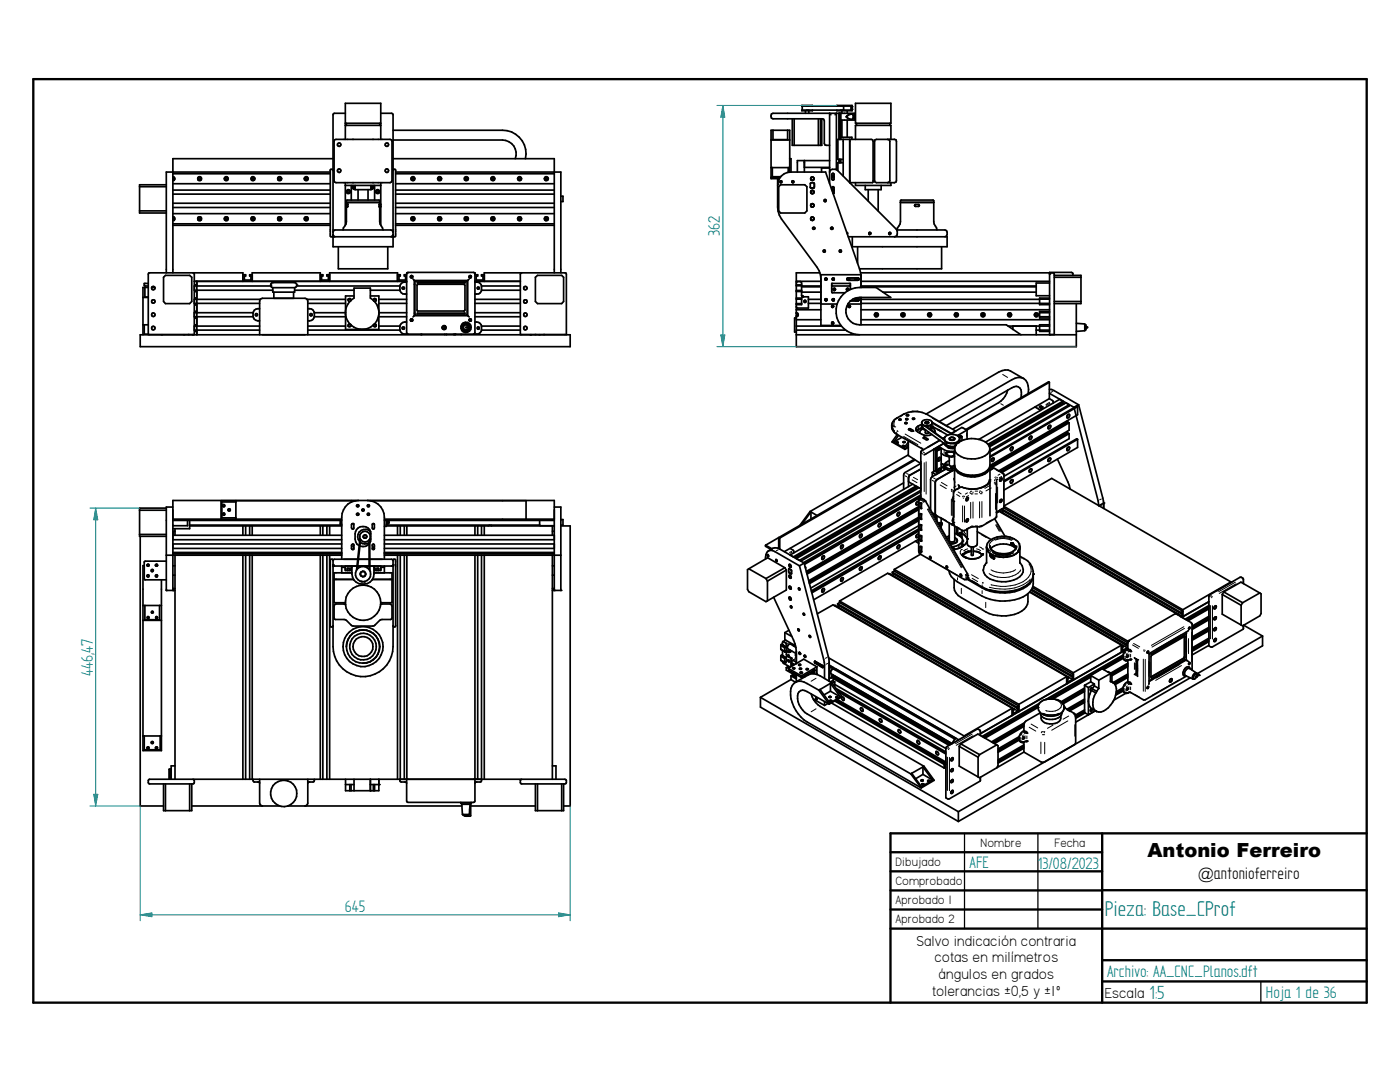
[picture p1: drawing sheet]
<svg xmlns="http://www.w3.org/2000/svg" width="279mm" height="216mm" viewBox="0 0 279 216" stroke-linecap="round" stroke-linejoin="round" font-family="sans-serif">
<defs><g id="words">
<text font-size="4.8" fill="#008080" x="220.5" y="182.8">Pieza: Base_CProf</text>
<text font-size="4.3" fill="#008080" x="229.4" y="199.3">1:5</text>
<text font-size="3.9" x="229" y="171">Antonio Ferreiro</text>
<g font-size="3.7" fill="#008080">
<text x="143.7" y="47.2" transform="rotate(-90 143.7 47.2)">362</text>
<text x="18.5" y="134.8" transform="rotate(-90 18.5 134.8)">446,47</text>
<text x="193.5" y="173.1">AFE</text>
<text x="207.1" y="173.4">1</text>
<text x="208.1" y="173.4">3/08/2023</text>
<text x="68.8" y="181.9">645</text>
<text x="220.9" y="194.9">Archivo: AA_CNC_Planos.dft</text>
<text x="252.6" y="199.1">Hoja 1 de 36</text>
</g>
<text font-size="3.7" x="239.1" y="175.4">@antonioferreiro</text>
<g font-size="3.3">
<text x="182.9" y="188.7">Salvo indicación contraria</text>
<text x="186.5" y="192">cotas en milímetros</text>
<text x="187.3" y="195.4">ángulos en grados</text>
<text x="186" y="198.7">tolerancias ±0,5 y ±1º</text>
<text x="220.5" y="199.2">Escala</text>
</g>
<g font-size="2.7">
<text x="178.7" y="172.8">Dibujado</text>
<text x="195.7" y="169">Nombre</text>
<text x="210.4" y="169">Fecha</text>
<text x="178.7" y="176.6">Comprobado</text>
<text x="178.7" y="180.4">Aprobado 1</text>
<text x="178.7" y="184.2">Aprobado 2</text>
</g>
</g></defs>
<path d="M6.6 15.8h266.2v184.3h-266.2zM177.7 170.1h42.3M177.7 173.9h42.3M177.7 177.7h42.3M220 166.3v33.8M220 177.6h52.8M272.8 166.3h-95.1v33.8M177.7 181.5h42.3M177.7 185.3h95.1M220 191.6h52.8M220 195.8h52.8" fill="none" stroke="#000" stroke-width=".47"/>
<path d="M192.5 166.3v19M207.1 166.3v19M251.6 195.8v4.3" fill="none" stroke="#000" stroke-width=".25"/>
<g fill="none" stroke="#000" stroke-width=".34">
<path d="M27.9 37.3h5.3M33.2 36.9h-5.3v5.6h5.3M34.5 38.7h31.4M34.5 37.9h31.4M34.5 36.7h31.4M34.5 34.7h31.4M34.5 35.4l.2 .2-.2 .3M34.5 35.3l.4 .3-.1 .4-.3 .1M39.6 35.6l.4-.1v.4l-.4-.1zM45 35.6l.3-.1v.4l-.3-.1zM50.3 35.6l.3-.1v.4h-.2zM55.6 35.6l.3-.1v.4l-.3-.1z"/>
<path d="M60.9 35.6l.4-.1v.4l-.4-.1zM65.9 34.3h-32.7v20.1M66.5 31.7h-32v22.7M66.8 27.9h11.3l.1 .3v7.9l-.1 .2-.2 .1h-10.8l-.3-.1zM68.9 22.6h-2.2l-.2 .3v24.2l-.5 .1-.1-.1v-13.2l.1-.1 .5 .1M68.9 27.8v-7.2h7.1v7.2M68.9 36.4v8.5M68.9 24.6h7.1M68.9 37h7.1M68.9 25h7.1M69.1 24.6v.4M69.3 38.1l.2-.1 .3 .2-.3 .2z"/>
<path d="M70.1 37v2.9M70.4 37v.5l.5 .3M70.7 37.5h.2M70.9 37.1l-.2 .1v.3M70.9 37v.8h3.1v-.8M71.5 37.8v2.1M73.4 37.8v2.1M74.3 37.5h-.3M74.3 37.3l-.3-.2 .3 .2-.3 .2M74.5 37l.1 .3-.1 .3-.5 .2M74.8 37v2.9M75.1 38.1l.2-.1 .3 .2-.3 .2z"/>
<path d="M75.8 24.6v.4M76 22.6h2.1l.3 .3v24.2l.4 .1 .2-.1v-13.2l-.2-.1-.4 .1M76 36.4v8.5M78.4 31.7h32.2v22.7M78.4 27.9h21.9a2.74 2.74 0 0 1 2.5 3.8M78.4 26h21.9a4.7 4.7 0 0 1 4.6 5.7M79 34.3h32.9v20.1M79 38.7h31.6M79 37.9h31.6M79 36.7h31.6M79 34.7h31.6M82.2 35.6l.3-.1v.4l-.3-.1z"/>
<path d="M87.7 35.4l.3 .2-.1 .3-.4-.1zM92.8 35.6l.4-.1v.4l-.4-.1zM98.2 35.6l.3-.1v.4l-.3-.1zM103.6 35.4l.2 .1v.4l-.3-.1zM108.8 35.6l.3-.1v.4l-.3-.1zM111.9 39.2h.5v1h-.5M153.9 27.9h3.7M153.9 35.4h1.8M153.9 33.4h3.7M154.1 33.4v1.9h1.7M154.3 26v1.9h2.9v-1.9M155.3 35.6l-.1 .2v.9"/>
<path d="M155.4 37.3l.4-.4h4.8l.4 .4v4.8l-.4 .4h-4.8l-.4-.4zM155.5 35.6l-.3 1.4v4.3l.3 1.6 .5 .8 7.1 9.6 .4 .8 .3 1.6M155.7 36.2l.3-.1v.3l-.2 .1zM157.3 33.4v1M157.6 31.7h.3v2.6M157.6 34.3v-8.3h-3.7v9.6h1.6M157.9 34.3h6.9l6.8 19.5 .2 1.3M157.9 34.3a2.6 2.6 0 0 0-2.4 1.3M158 36.2l.4-.1v.3h-.4zM158.1 23.7v5.3h5.9v-5.3M158.5 23.7v5.3M160.1 21.2v.8"/>
<path d="M160.5 32v2.3M160.5 33.4h5.1M160.7 22.1v.5M161.4 22.1v.5M161.8 36.5h.7v1h-.7zM161.8 38.2l.1 .4 .3 .1M161.8 35.6v.2M161.8 38.2l.4-.2 .2 .3M161.8 38.2l.1-.2h.3l.3 .3M161.8 35.8l.1 .2 .5-.1M162.1 21.2v-.2h-2.1v.2h10.1v-.2h-3.1v.2M162.1 22v.1h-2.1v-.1h10.1v.1h-3.1v-.1"/>
<path d="M162.2 35.3l.3 .3-.2 .3h-.4l-.1-.1M162.2 35.3l-.4 .3M162.2 35.3h-.3l-.1 .3M162.2 35.3l.2 .1M162.4 36.5l.1 .2M162.4 38.3l-.2 .4M162.5 38.3l-.1 .3-.2 .1M163.3 23.7v5.3M163.7 23.7v5.3M164.5 39.9l.3-.1v.4l-.3-.1zM165.6 34.3l.1-.3a1.16 1.16 0 0 1 1.4 0l11.8 11.8a1.11 1.11 0 0 1-.1 1.4h-.3M165.6 33.5h-1.6v.8"/>
<path d="M165.6 32h-6.5v2.3M165.8 22.9l-.2-.3v14M166 37.8v-.3l.3-.2 .2 .2v.9l-.2 .2M166 35.2l.2-.1 .3 .2-.3 .2zM166 37.8l.4-.1 .1 .2-.1 .2h-.3M166.1 34.7l.2-.1 .2 .2v.9l-.2 .2-.3-.2zM166.7 22.9l.2-.3v11.2M167.4 22.6v5.2M167.4 31.8v.7M167.6 22.6v5.2M167.6 31.8v.7M167.8 24h2.7v-1.4h-16.2a.58 .58 0 0 0-.4 .6 .58 .58 0 0 0 .4 .5l10.1 .1 .1 .3v4.5l.1 .3 1 .1"/>
<path d="M167.8 22.6v5.2M167.8 31.8v.7M167.8 27.4h2.2v.4M168 22.1v.5M168 24v3.4M168.3 27.8v7.3M168.3 32.5h-1.1v1.5M168.4 21.2v.8M169 23.2a1.09 1.09 0 0 1 1.2-.3v.8a1.05 1.05 0 0 1-1.3-.4M169.1 22.1v.5M169.1 24v3.4M169.6 27.8v8.6h4.5l.1-.1v-8.4l-7-.1v4h1.1"/>
<path d="M169.8 21.3h.2v.5h-.2zM169.9 21.2v.1M169.9 21.8v.2M170.7 20.6h7.1v4h-7.1zM170.7 36.4v.6h7.1v-.6M170.7 27.8v-2.8h7.1v2.8M170.9 24.6v.4M172.7 37v.8h3.2v-.8M173.3 37.8v2.3M174.6 27.9h4.2v8.4l-.3 .1h-3.6l-.3-.1zM175.3 37.8v4.3M177.2 27.8l.3 .1 .1 .3v7.9l-.1 .2-.3 .1"/>
<path d="M177.6 24.6v.4M27.9 42.1h5.3M28.5 59.4h1.1M28.9 57.4v1.9h.7M29.6 56.6h-.8v.4l.8 .1M29.6 57.4h-1.1v9.4M30.3 57.4h.6M32.6 55.3l.4-.4h4.8l.5 .4v4.9l-.5 .4h-4.8l-.4-.4zM34.5 45h31.4M34.5 40.6h31.4M34.5 41.4h31.4M34.5 43.3h.3l.1 .2-.1 .5h-.3"/>
<path d="M34.5 44.7h31.4M34.5 42.6h31.4M34.5 43.4l.2 .2-.2 .3M38.5 54.4l.3 .3v12.1h-9.2l.1-12.3 18.8-.1v1.7M38.8 59.7l.1-.2h.2v.2h12.8M38.8 56.1h42.4M38.8 57.1l.1-.3h.2v.3h14.9M38.8 57.9l.1 .3h.2v-.3h15.3M39.3 56.1v10.7M39.6 43.6l.2-.2 .2 .2-.2 .3zM45 43.6l.1-.2 .3 .2-.3 .3zM48.5 54.8h.5v.3h-.2v.8h1.3v-.8h-.3v-.3h.5"/>
<path d="M50.3 56.1v-1.7h13.6v1.7M50.4 43.4l.2 .1v.3l-.3-.1zM54.4 57.4v.9h4.4v-.9M54.4 57.4h4.4M54.4 57.4a.51 .51 0 0 1-.4-.5 .51 .51 0 0 1 .5-.5h4.2a.51 .51 0 0 1 .5 .5 .51 .51 0 0 1-.4 .5M54.7 58.3v1.2M55.6 43.6l.2-.2 .2 .2-.2 .3zM58.6 58.3v1.2M58.8 57.9h11.9M59.2 57.1h20.6M60.9 43.6l.2-.2 .2 .2-.2 .3zM61.3 59.7h7.7"/>
<path d="M63.9 54.8h.5v.3h-.2v.8h1.3v-.8h-.3v-.3h.6M65.8 56.1v-1.7h13.5v1.7M66.5 47.2h11.9v2h-11.9zM66.5 47l.2 .2M66.5 46.8l.1 .3 .2 .1M66.5 46.3l.1-.3 .2-.1h11.2l.3 .1 .1 .3M67.5 49.2v4.4h9.9v-4.4M69.1 40.4h6.7M69.2 40.9v.2l-.1-1.1 .2-.1h6.3l.2 .1-.1 1.1M69.2 41.2l-.1 3-.6 1.7M69.5 59.7l.1 .4 .2 .1M69.5 59.7l.3-.1 .2 .1"/>
<path d="M69.5 59.7h.5M70 59.7l.1 .2M70.1 59.9l-.3 .3M70.1 59.9l.6-.4v-2h3.2v2l.6 .4M70.7 59.1h-1.7v6.6h6.6v-6.6h-1.7M73.9 57.9h5.9M74.5 59.9l.3 .3M74.5 59.7v.2M74.5 59.7l.2-.1 .4 .1M74.5 59.7h.6M75.1 59.7v.2l-.3 .3M75.6 59.7h5.6"/>
<path d="M75.7 41.2l.1 3 .7 1.7M75.7 40.9v.2M78.4 47l-.3 .2M78.4 46.8l-.1 .3-.3 .1M79 45h31.6M79 40.6h31.6M79 41.4h31.6M79 44.7h31.6M79 42.6h31.6M79.3 54.8h.6v.3h-.3v.8h1.3v-.8h-.2v-.3h.5M80.3 57.4l.1-.1 .3 .2-.3 .2zM81.2 56.3a1.2 1.2 0 0 0-1.4 1.2 1.2 1.2 0 0 0 1.4 1.2"/>
<path d="M82.1 55l-.2 .1 .2 .4 .2-.1v-.4M82.1 55h.2M82.1 55l-.1 .1 .1 .3h.2v-.4M82.2 43.6l.2-.2 .2 .2-.2 .3zM82.4 55.7l.3 .3M82.7 56h10.6M82.7 56v7M82.7 56.7h.1M82.8 56.2l.1-.1h10.2l.1 .1v6.5l-.1 .2h-10.2l-.1-.2zM83.3 56.8l9.3-.1 .2 .2-.1 5.1h-9.4zM87.7 43.4l.2 .1v.3l-.4-.1zM92.7 56.4h-9.4l9.4 .1"/>
<path d="M92.8 43.6l.2-.2 .3 .2-.3 .3zM93.3 56v7M93.6 55.7l-.3 .3M94.1 55.2l-.1 .2-.4-.1M94.1 55.2l-.3-.2-.2 .3M94.7 54.4h-13.5v12l.2 .3M94.7 54.4l.1 12-.3 .3M94.7 54.4l.1 .2M94.8 59.7h9M94.8 56.1h9M94.8 54.8h.5v.3h-.3v.8h1.4v-.8h-.3v-.3h.5M94.8 56.3a1.08 1.08 0 0 1 1.1 .3 1.08 1.08 0 0 1 .2 1.1 .97 .97 0 0 1-1.3 1"/>
<path d="M95.4 57.3h.2v.4l-.4-.1zM96.1 57.1h7.7M96.1 57.9h7.7M98.2 43.6l.1-.2 .3 .2-.3 .3zM103.6 43.4l.2 .1v.3l-.3-.1zM104.1 54.4l-.3 .3v12.1h9.2l-.1-12.3-16.3-.1v1.7M106.8 55.3l.5-.4h4.8l.4 .4v4.9l-.4 .4h-4.8l-.5-.4zM108.8 43.6l.3-.1v.3l-.1 .1zM158.9 56.1h4.9M158.9 59.5h1.1v1.3h-1.1M158.9 58.2h1.1M158.9 58h1.1"/>
<path d="M158.9 57h1.1M158.9 56.9h1.1M158.9 56.5l.3-.3 .7 .1 .1 2.7M158.9 59.7h1.1M160 57.1h3.8M160 58.3h3.8M160 57.2h3.8M160 58.9l.2 .3M160.2 59.2h1.1v2.3h-2.1l-.3-.3M161.3 59.7h2.5M162.2 40.6l-.4 .3 .1 .4h.3M162.2 43.3l-.4 .2 .1 .4 .3 .1"/>
<path d="M162.2 40.6l.2 .4M162.2 43.3l.2 .3M162.2 45.5l.1-.2 .3 .3-.3 .2zM162.2 43.3l.3 .3M162.2 40.6l.3 .4M162.4 41.2l-.2 .1M162.4 43.6l-.2 .4M162.5 41l-.3 .3M162.5 43.6l-.3 .4M163.6 54.4h-4.7v14.8h55.9v-8.6M164.3 50l.3-.1v.4l-.3-.1zM164.6 59.7h.4"/>
<path d="M164.6 59.7l.2-.1 .3 .2-.3 .2zM164.6 55.6l.2-.1 .3 .2-.3 .2-.2-.1zM165.8 45.5l.1-.2 .3 .3-.3 .2zM166 56.9l.2 .2h3.3l.2-.2M166.1 45.3l-.1 .5M166.1 59.7h.4M166.1 55.6l.4-.1v.3h-.4zM166.2 45.7l-.1 .1M166.2 59.6h.3v.4l-.4-.1zM166.5 57.5l-.2 .2 .2 .3M166.5 57.5l.1 .1M166.6 57.6v.3"/>
<path d="M166.6 57.9l-.1 .1M166.7 57.6v.3M167.6 49.9h.3v.4l-.4-.1zM169 57.8l.1 .2 .3-.3-.3-.2-.1 .4M169 46.4l.1 .3M169.1 55.5h2.1l.2 .2-.2 .2h-2l-.2-.2zM169.2 55.6l.1-.1 .3 .2-.3 .2-.1-.1zM169.3 47.2h19.7v2h-18.9v-2M169.7 57.7v-1.1h-3.7v1.8h2.6M170.4 59.6h.8l.2 .2-.2 .2h-1.5M170.6 59.7h.4M170.6 55.6l.2-.1 .2 .2-.2 .2z"/>
<path d="M170.8 59.6l.2 .2-.2 .2-.2-.1zM171.2 49.2v3.3M171.4 55.6v.2M171.4 59.7v.2M171.8 54.4h37.7M171.8 59.7h35.7M171.8 56.1h37.7M171.8 57.1h35M171.8 57.4v-2.6h-8v10.1h4M171.8 59.4v5.4M171.8 57.2h35M173.4 46.5l.1-.1 .3 .2-.3 .2z"/>
<path d="M176.2 58.3h30.6M177.4 46.5l.1-.1 .3 .2-.3 .2zM179.7 40.4h6.7M182.5 40.9l.2-.1h.6l.2 .3-.2 .1h-.6zM187 45.9l-.6-1.7v-4.2l-.2-.1h-6.4l-.1 .1v4.2l-.7 1.7h9.6l.3 .1 .1 .3-.1 .8-.3 .1M187.9 49.2v4.4h-16.4M207.5 59.7h2M209.5 59.5h-2v1.3h2M209.5 54.7v-.2l.3-.1 .5 .1 .1 .2v12.1h-.9v-12.4h4.3h.2l.1 .5M209.5 56.5h-2.7v2.5h2.7M210.4 54.9h5.3v5.7h-5.3M210.4 55.3h5.3"/>
<path d="M28 66.8h85.8v2.4h-85.8zM28.5 64.8h1.1M28.8 64.8v1.9h.8M38.8 60.5l.1 .3h.2v-.3h12.7M38.8 63.2l.1 .3h.2v-.3h11.4M38.8 62.4l.1-.3h.2v.3h11.4M38.8 65.9l.1 .2h.2v-.2h12.7M38.8 65.1l.1-.3h.2v.3h12.7M51.1 62.6h.2v.4l-.3-.1zM51.8 61.6a1.21 1.21 0 0 0-1.3 1.2 1.21 1.21 0 0 0 1.3 1.2M51.8 66.8v-6.7l.1-.3 .5-.3h8.5l.4 .3 .1 7M61.4 60.5h7.6"/>
<path d="M61.4 65.9h18.4M61.4 65.1h7.6M61.4 61.6a1.21 1.21 0 0 1 1.4 1.2 1.21 1.21 0 0 1-1.4 1.2M61.8 62.7l.4-.1 .1 .2-.3 .2zM62.7 63.2h6.3M62.7 62.4h6.3M69 62.7l.1 .7 .7 1.2M69.5 65.1l.1 .1 .4-.1M69.5 65.1h.5M69.8 64.6l-.2 .1-.1 .4M69.8 64.6l.3 .3M69.8 60.2l-.7 1.2-.1 .7"/>
<path d="M70.1 64.9l-.1 .2M70.1 64.9a3.3 3.3 0 0 0 4.4 0M74.5 64.9v.2M74.5 65.1l.2 .1 .4-.1M74.5 65.1h.6M74.8 64.6l.3 .3v.2M74.8 64.6l-.3 .3M74.8 60.2l.4 .5 .4 1.4M75.6 62.7l-.4 1.4-.4 .5M75.6 60.5h5.6M75.6 63.2h5.6M75.6 62.4h5.6"/>
<path d="M75.6 65.1h4.2M80.3 65.4l.3-.1v.4l-.3-.1zM81.2 64.3a1.23 1.23 0 0 0-1.4 1 1.23 1.23 0 0 0 .9 1.4h14.5a1.22 1.22 0 0 0 .9-1.4 1.22 1.22 0 0 0-1.3-1M82.3 64.1v-.4l-.2-.1-.2 .2 .2 .3M82.3 64.1h-.2M82.3 64.1v-.4h-.2l-.1 .1 .1 .3M82.7 63h10.6M82.7 63l-.3 .2M82.7 62.5h.1M84 66.7v.1M84.2 66.7v.1M88.4 65.2h.2v.3h-.3z"/>
<path d="M88.8 65.7h.1M88.7 65.1h.1M88.8 66.7v.1M88.9 65.1v.6M89.1 66.7v.1M90.6 66.7v.1M90.8 66.7v.1M91 66.7h-.2M92 66.7v.1M92.7 62.5h-9.4h9.4M93 65.3h.9v.1l-.9-.1M93.3 63l.3 .2"/>
<path d="M93.5 65.3a.52 .52 0 0 0-.8-.4 .52 .52 0 0 0 0 .9 .52 .52 0 0 0 .8-.4M93.6 63.8l.2 .3 .3-.2M93.6 63.8l.4-.1 .1 .2M93.7 65.3a.7 .7 0 0 0-1.1-.6 .7 .7 0 0 0 0 1.2 .7 .7 0 0 0 1.1-.5M93.8 65.3a.83 .83 0 0 0-1.2-.7 .83 .83 0 0 0 0 1.4 .83 .83 0 0 0 1.2-.6M94.8 60.5h9M94.8 63.2h9M94.8 62.4h9M95.2 65.4l.4-.1v.4h-.2zM96.1 65.9h7.7M96.1 65.1h7.7M158.9 66.8h55.9"/>
<path d="M158.9 65.9h9.8M158.9 65.1h9M158.9 60.6h1.1M158.9 63.5h-.3v2.8h.3M158.9 63.8h4.9M158.9 61.8h4.9M158.9 62.6l.2 .2-.2 .2M158.9 62.4l.4 .3v.2l-.4 .3M160.4 60l.4-.1v.4l-.4-.1zM161.3 60.5h2.5M163.8 60.7h3.2M166 64.4l.3-.1v.3l-.2 .1z"/>
<path d="M166 61l.1 .3M166 61l.1-.1 .3 .2M166 61.2l.1 .1M166 61h.1l.3 .1M166.4 61.1l-.3 .2M167.8 64.9a4.8 4.8 0 0 0 3.7 1.9M169.2 60.7h2.6M169.7 61.1l-.2-.2-.2 .1v.3h.2M169.7 61.1l-.2 .2M169.7 61.1l-.2-.1h-.2l.2 .3M169.8 60l.5-.4 1.2-.2h6.3l-3-2h-3.3a4.7 4.7 0 0 0-4.2 2.6 4.7 4.7 0 0 0 .5 4.9M169.8 60a2.72 2.72 0 0 0-.8 3 2.72 2.72 0 0 0 2.5 1.8h29.3l3 2"/>
<path d="M171.8 60.5h37.7M171.8 63.8h37.7M171.8 61.8h37.7M174.7 62.7h.3v.3l-.3-.1zM180 62.7h.3v.3l-.3-.1zM185.3 62.7h.4v.3h-.2zM190.7 62.7h.3v.3h-.2zM196 62.7h.3v.3l-.3-.1zM201.1 77.8a4.1 4.1 0 0 1-1.8 2.5l-9.2 5.3M201.2 65.1h8.3M201.3 62.7h.3v.3l-.3-.1zM202.1 65.1v.6"/>
<path d="M203.8 79.4a1.97 1.97 0 0 0-.6-2.2l-.4-.1-.9 .3-13.1 7.5M204.3 75.5l-2.6-1.5a2.43 2.43 0 0 0-2.4 .3l-14.4 8.3M205.2 78.5a2.41 2.41 0 0 0-1.4-3.1l-.6-.1-1.3 .5-14.4 8.3M206.6 62.7h.4v.3h-.2zM206.8 65.9h2.7M206.8 65.1v1.7M207.5 63.2h2M207.5 62.4h2M209.4 77.7l1 .2 4.9 2.9M209.4 78.5l4.9 2.8M209.4 76.3l-.1-.1-16.5 9.5M209.4 76.3v3.2"/>
<path d="M209.4 76.3l-16.4 9.5M209.4 79.5l-14 8.2M209.4 79.5l.7 .4 .1 .5M209.5 64.8h-2v1.3h2M209.5 62.1h-2v1.4h2M210.4 60.2h5.3M214.8 64.5l1.7 .1v1.4l-1.7 .1M216.5 64.8h.2M216.5 65.8h.2M216.7 64.8v1M216.7 64.8l.1 .5M216.8 65.3l-.1 .5"/>
<path d="M44.1 99.9v3.7M47.1 99.9v3.7M70.1 99.9v.3M71.5 99.9a3.3 3.3 0 0 0-3.3 3.3v8.4M73.4 99.9a3.3 3.3 0 0 1 3.3 3.3v8.4M105 99.9v3.7M178.4 88.2l2 1.2 .9-1.2M178.9 88.3h.4M178.9 88.2h.2l.1 .1-.3 .1zM179.1 86.7l-1.1 1.5 2.6 1.5M179.3 86.9l-.9 1.3M179.4 83.7l.3-.1 .1 .1-.3 .2z"/>
<path d="M180 87.2l-1.6 1M180.1 89h.4M180.1 89l.2-.1 .2 .1M180.2 88.2h.4l-.1 .1zM180.3 88.3h.3M180.3 96.4l-23.8 13.7M180.6 84.4l.2-.1 .2 .1-.2 .1zM180.8 83.6l.3-.1 .1 .2-.3 .1zM180.9 82.8h.5l-.3 .2zM181.3 89.3l-.7 .4M181.3 88.8l-.7 .9M181.3 90.8l-19.6 11.3"/>
<path d="M181.3 88v2.9l2.5 1.6M181.3 96.1l2.5 1.4M181.4 85.6h.3l.5 .3-.3 .1-.5-.2v-.2M182.1 83.5l.4-.1v.2l-.3 .1zM182.2 96.6l-24.5 14.1 .6 .4 24.5-14.1M182.5 91.7l-29.7 17.1M182.6 91.8l-27 15.6M183 97.1l-24.5 14.1M183 85.8v.1M183.2 97.2l-24.5 14.1M183.3 99.7v10.3l.4 .6M183.4 97.3l-24.5 14.2 .7 .3 24.2-14"/>
<path d="M183.4 99.6v.1M183.5 99.6a.91 .91 0 0 1 1.2 .4l8.3 14.4 .2 .9M183.5 86.3v.1M183.7 92.5l-3.3 2-.1 3.2M183.8 99.2l-23.2 13.4M183.8 99l-23.3 13.4M183.8 98.8l-23.4 13.5M183.8 98.1l-24 13.9M183.8 90.2l.1 .2M183.8 90.2v9.2M183.8 93.6l-2.4 1.4-.1 2.1M183.9 84.3a.66 .66 0 0 0 .7 .7"/>
<path d="M183.9 85.1l.1 .4 .7 .3M183.9 85l.3 .5 .4 .2M183.9 84.3a1.2 1.2 0 0 0 2.2 0M183.9 84.3a1.24 1.24 0 0 1 2.2 0M184 84.7l-.7 .3a.7 .7 0 0 0-.4 1 2.86 2.86 0 0 0 3.1 .7M184 85.4l-.9 .4M184 84.8l-.1 .2M184 84.8v.3l.2 .3 4.7 3.4M184.1 85.6l-.3 .2-.2 .6M184.3 87.3v.2l.7 .2M184.4 87.2l.7 .3v.2M184.6 85l3.9 2.8"/>
<path d="M184.7 85.8v.5a.42 .42 0 0 0 .6 0v-.1M184.7 84.3a.46 .46 0 0 1 .6 0 .42 .42 0 0 1-.6 .1zM184.8 85l3.7 2.7M185.6 85.6l.5-.5-.1 .4-.3 .2M185.8 84.8l-.1 .5-.3 .2M185.8 84.9l3.3 1.9M186.1 85.3a.73 .73 0 0 1 .4 1M186.1 84.3v.2a1.05 1.05 0 0 1-1.5 .5M186.1 94.3v.9M186.1 84.3l4.1 2.4M186.1 84.4l3.9 2.3M186.4 89.7v4.4"/>
<path d="M186.4 89.7l.3 .1M186.7 89.8v4.3M186.7 89.8l.2 .1M187 90v4.2M187 90l-.1-.1v4.2M187 94.2l-.4-.2-.5 .3M187.2 85.7l.6 .4M187.3 91.4l.3-.1a.48 .48 0 0 1-.4 .7l-.1-.1zM187.3 89.8l-.3 .2M187.3 89.1l1.1-.7-4 2.4M187.3 89.1a3.9 3.9 0 0 0 3.2 .9M187.3 89.1v.1"/>
<path d="M187.4 93.5l-.3 .4M187.4 91.4l-.3 .3M187.5 89.7l-.3-.2-.3 .1 .4 .2M187.5 89.7l-.2 .1M187.6 87.8l-3.7 2.2-.1 .2M187.6 93.9v-.4l-.1-.1-.3 .3v.4M187.8 92.6l.2-.1 .3 .3-.1 .5M187.8 89.5l-.6-.3-.8 .5M187.8 89.5l-.3 .2M187.8 89.5v4.2l-.8 .5M187.8 90.5a3.3 3.3 0 0 0 2.7 .6M187.8 93.3l.1-.1 .8 .4-1.9 1.1-.7-.4"/>
<path d="M188.5 88.5a1.73 1.73 0 0 0 2 .7M188.5 87.7a1.7 1.7 0 0 0 2.3 .7l.6-.4M188.5 93.1l.1 .2M188.5 92.8v.8M188.5 92.8a1.52 1.52 0 0 0 2 .8M188.5 88.5a1.69 1.69 0 0 0 2.1 .6M188.6 87.3l-.4 .2M188.6 93.3l.2 .3-3 1.8-.1 6.3M188.6 93.3a1.73 1.73 0 0 0 1.4 .6M188.7 92.8l.4-.1-.1 .2zM188.7 90.4v.1M188.8 90.3a2.04 2.04 0 0 1 1.7 .2l-.1 .3-.2 .2a1.22 1.22 0 0 1-1.4-.4"/>
<path d="M188.9 88.8a2.54 2.54 0 0 0 1.7 .2M188.9 88.3v.5M189 89.1a1.46 1.46 0 0 0 1.5 .3l-.9 .1M189 89.1l.3 .2M189.4 91.1v1.7a.63 .63 0 0 0 1.1 0M189.5 91.9a1.23 1.23 0 0 0-1 .9M189.5 87.5a.68 .68 0 0 1 1 0 .58 .58 0 0 1-.5 .4 .58 .58 0 0 1-.5-.4zM189.8 93.3h.3l.1 .1-.3 .1zM190 93.9l-3.3 2v6.9M190.1 99.4h.2M190.3 99a.77 .77 0 0 0-.1 1M190.5 93.9h-.5"/>
<path d="M190.5 89.5v3.3l.3 .9M190.5 93.1v4.8M190.5 93v.1M190.6 89.1l-.1 .4M190.6 88.5v.4M190.6 88.5l.2 .1M190.8 86l-5.9-3.4a5.8 5.8 0 0 0-6.2 1 1.79 1.79 0 0 0 .3 3.1l4.9 2.8 .3 .3M190.8 88.6v.2M190.8 93.7a5 5 0 0 0 6.4 0M190.8 93.7a4.4 4.4 0 0 0 5.7 .7l.7-.7M190.9 88.3l-.3 .2M191.1 88.2l.2 .1"/>
<path d="M191.2 88.3l-.6 .8M191.2 88.3a5.2 5.2 0 0 1 5.9 .2 1.43 1.43 0 0 1-.5 2.4 5.2 5.2 0 0 1-5.8-.5l-.3-.9M191.3 88.3l-.5 .3M191.3 96.8l.2 .5M191.3 87.1l.3 .2M191.3 88.1v.1M191.4 88l.1 .1M191.5 87.9l.2 .2M191.5 87.5a1.75 1.75 0 0 0-2.6-.6l-.3 .2-.1 .6M191.5 87.5a1.58 1.58 0 0 1-2.1 .8l-.5-.1-.4-.5M191.5 87.5l-.1 .5M191.6 87.3l-.1 .1"/>
<path d="M192 87.1l-.4 .2M192 87.1v.8M193 99.4l.3-.1a.46 .46 0 0 1-.5 .6zM193 85.8l-1.9 1.1 .2-.1 .7 .3M193 85.8l-1.1-.5-2 1.2 .7-.4M193 85.8v1.8M197.5 95.8a2.52 2.52 0 0 1-2.4 1.7l-1.5 .1-1.6-.4h-.4l-1.1 .7M197.6 89.5v3.3l-.4 .9M197.6 93a2.32 2.32 0 0 1-2.3 2 4.9 4.9 0 0 1-4.5-1l-.3-.9M197.6 93.1v9.8M197.6 93.8l.5-.3h.4l1.8 1.1v6.7M197.9 93.1l.2 .4"/>
<path d="M198 91.5l.3-.1a.46 .46 0 0 1-.3 .7l-.1-.4zM198.9 95.8l-.1 7.5-2.9 1.7-2.3 .2-1.2 .7h-.2l-1.9-1.1v-6.6l.2-.3M199.6 99.8l.3-.1a.39 .39 0 0 1 0 .4 .39 .39 0 0 1-.4 .1zM199.6 95.5l.3-.1a.41 .41 0 0 1 0 .4 .41 .41 0 0 1-.4 .2zM201.8 89.3l.3-.1a.5 .5 0 0 1-.4 .7l-.1-.4zM201.8 95.8l.3-.1a.5 .5 0 0 1-.4 .7l-.1-.3zM201.8 95.8l-.2 .3M205.5 87.2l.4-.2a.46 .46 0 0 1-.5 .7zM205.5 93.7l.4-.1a.46 .46 0 0 1-.5 .6zM206.5 81.2l1.2 .7M207.5 81.8v.2M209.3 85l.3-.1a.46 .46 0 0 1-.4 .7l-.1-.2z"/>
<path d="M209.3 91.5l.3-.1a.46 .46 0 0 1-.4 .7l-.1-.2zM211 91.6l2.1 4.5 .5 1.5M212 80.3l.1 .2M212.1 80.1l-.6-.4-14.8 8.5M212.1 80.5l.2 .1M212.1 80.5l-14.7 8.5M212.1 80.1v.1l-14.8 8.6M212.1 80.1l-14.9 8.5M213 84.1l-15.3 8.9M213 83.9v.2M213 86.1v.2M213 84.1l.1 .2"/>
<path d="M213 86.3l-13.4 7.8M213 86.3l.1 .2M213.1 82.8l.3-.1a.48 .48 0 0 1-.4 .7l-.1-.2zM213.1 82.8l-.2 .3M213.1 89.3l.3-.1a.49 .49 0 0 1-.4 .7l-.1-.2zM213.4 80.8v.2l-15.8 9.2M213.4 84.4v1.5l-14.1 8M213.4 86.5v1l-13 7.5M213.4 84.4l-.2-.2-15.3 8.9M213.4 84.4l-15.4 8.8M213.4 86.5l-.2-.1-13.4 7.8M213.4 86.5l-13.5 7.8"/>
<path d="M213.4 80.8l-15.8 9.1M213.4 80.8l-.7-.4-15.2 8.8M214.3 81.3l4.9 18.6 .1 1 1-.5v1M215.1 81.2l-.2-.2-17.3 10.1M215.1 81.2v1.6l-17.5 10.1 .3 .2M215.1 87.7v1.6l-14.7 8.5M215.1 81.2l-17.5 10M215.1 87.7l-.2-.2-14.5 8.4M215.1 87.7l-14.7 8.4M215.3 80.8l-1 .5M215.3 80.8l4.8 18.6 .2 1.2M27.9 106.6h5.3"/>
<path d="M27.9 101.8h5.3M28 107v53.8h4.6M28.8 112.9h-.3v36.9h3.7v-34.1M29.3 112.7l.2-.1 .3 .2-.3 .2zM29.3 114.8l.4-.1v.4l-.4-.1zM29.3 112.9h.5M30.2 113.7l.2-.1 .2 .2-.2 .3zM31 112.7l.2-.1 .3 .2-.3 .2zM31 114.8l.4-.1v.4l-.4-.1zM31 112.9h.5M33.2 112h-4.2l-.2 .2v3.5h4.4M33.2 101.4h-5.3v5.6h5.3"/>
<path d="M33.2 110.8h35M34.5 101.2h-1.3v16.6h1.3v-17.9h76.1v17.9h1.3v-16.6h-1.3M34.5 117.8h.1M34.5 109.4h33.7M34.5 108.5h33.7M34.5 107.7h33.7M34.5 106.8h33.7M34.5 110.5h33.7M34.5 110.4h33.7M34.5 110.2h33.7M34.5 103.6h33.7M34.5 103.8h33.7"/>
<path d="M34.5 112.9h.4M34.5 117.4h.4M34.5 114.8h.4M34.5 106h.4M34.6 117.4v.4h.3M34.8 106l-.2 .3v.5M34.9 105.5v1.3M34.9 110.8v44.7M37.4 103.8v1.1h-2.8l-.1-.1M37.8 104.9h30.4M37.8 103.8v1.7h-3.3M37.8 104.8h30.4"/>
<path d="M44.4 102.5l.4-.1v.4l-.4-.1zM44.4 100.8l.4-.1v.4l-.4-.1zM45.5 101.6h.4v.3h-.4zM47.1 100.2h-2.8v3.1h2.8M48.5 104.9v1.9M48.5 110.8v44.7M49 104.9v1.9M49 110.8v44.7M49.8 104.9v1.9M49.8 110.8v44.7M50.3 104.9v1.9M50.3 110.8v44.7"/>
<path d="M63.9 104.9v1.9M63.9 110.8v44.7M64.4 104.9v1.9M64.4 110.8v44.7M65.2 104.9v1.9M65.2 110.8v44.7M65.8 104.9v1.9M65.8 110.8v44.7M66.5 112.9h4.7M66.5 112.7l.2 .2M66.7 115.6h3.9M67.9 103.9v.7"/>
<path d="M67.9 104.6h.3M68.2 112.9v1.4M68.2 113.2h.7M68.9 112.9v.9h1.2v-.9M68.9 113.5v.1M69.3 113.8v-.4h.4v.4M70.1 113.5v.1M70.1 113.2h.1M70.2 114.3h-3.5v5.8l.1 .2 2.1-.1M70.2 112.9a2.9 2.9 0 0 0 1.4 3.6 2.18 2.18 0 0 0 3-1.9v-1.7M70.4 104.5l-.3 .2v.6l.3 .2M70.4 108.6l-.3 .2v.7l.3 .1"/>
<path d="M70.4 104.5l.2 .2v.8h-.2M70.4 108.6l.2 .2M70.6 108.8v.7l-.2 .1M70.6 108.8l-.1 .2 .1 .2M71.2 100.8l.1-.1 .3 .2-.3 .2zM71.2 102.5l.1-.1 .3 .2-.3 .2zM71.4 112.9h2.3M71.4 111.6h-4.7l-.2 .2M71.5 111.6h2.2M71.8 107.4l-.6 6.3M71.9 108.2a1.49 1.49 0 0 0 1.8 .1M72 107.7l-.7 5.8"/>
<path d="M72.2 101.7l.2-.1 .3 .2-.3 .2zM73.3 100.8h.4v.1l-.3 .2zM73.3 102.5l.1-.1 .3 .2-.3 .2zM73.7 108.5a1.57 1.57 0 0 1-1.9 .5M73.7 107.8v5.8M73.8 108.3a2.77 2.77 0 0 0-.4-3 1.59 1.59 0 0 0-2.5 1.2 2.07 2.07 0 0 0 .8 2.4M73.8 111.6h4.3l.3 .2M73.8 107.6v6.3M73.8 112.9h4.6M73.9 108.1l-.1 .1M74 106.1a1.45 1.45 0 0 0-2.1-.1 1.45 1.45 0 0 0-.1 2.1M74.3 104.5h.4v.2v.6l-.2 .2h-.2v-.2z"/>
<path d="M74.3 108.7l.2-.1 .2 .2v.7l-.2 .1-.2-.1zM74.3 115.6h3.9M74.6 114.3h3.6v5.8l-.1 .2-2.1-.1M74.6 113.2h.2M74.7 109.1l-.1 .1 .1 .2M74.8 112.9v.9h1.2v-.9M74.8 113.5h.1l-.1 .1M75.2 113.8v-.4h.3v.4M76 113.5h-.1l.1 .1M76 113.2h.7M76.7 110.8h35.2M76.7 109.4h33.9"/>
<path d="M76.7 108.5h33.9M76.7 107.7h33.9M76.7 106.8h33.9M76.7 110.5h33.9M76.7 110.4h33.9M76.7 110.2h33.9M76.7 103.6h33.9M76.7 103.8h33.9M76.7 112.9v1.4M77.1 104.8h30.6M77.1 103.8v1.2h-.4M77.3 103.8l.1 .1"/>
<path d="M77.4 104.1v.1M77.4 104v.5M77.4 104.5l-.3 .1M78.4 112.7l-.3 .2M79.3 104.9v1.9M79.3 110.8v44.7M79.9 104.9v1.9M79.9 110.8v44.7M80.7 104.9v1.9M80.7 110.8v44.7M81.2 110.8v49.1l.2 .2h13.1l.3-.2v-49.1M81.2 104.9v1.9"/>
<path d="M94.8 104.9v1.9M95.3 104.9v1.9M95.3 110.8v44.7M96.1 104.9v1.9M96.1 110.8v44.9v.3l-1.2 .1-.1 .2M96.6 104.9v1.9M96.6 110.8v44.7M97.7 104.8l-.3 .1M98 104.8l.1 .1M107.7 103.8v1M107.7 104.8l.1 .1M110.2 104.9v1.9"/>
<path d="M110.2 110.8v44.7M110.2 112.9h.4M110.2 117.4h.4M110.2 114.8h.4M110.2 106h.4M110.5 117.8h.1M110.5 117.4v.4h-.3M110.6 104.9h-33.5M111.9 104.9h1.9v55.9h-1.3M111.9 103.7h.5v1.1h-.5M149.4 113.5l3.5 1.9M149.4 113.5l-.2 .2v3.9l.2 .5 3.5 2 .3-.2"/>
<path d="M152.8 108.8v.2l1.1 .6M152.8 108.8l1.3 .7M152.9 115.4l.3 .6M153.2 110.7h.1l.1 .3h-.2zM153.2 116v3.9M153.3 109.9h.9l.4 .2 5 2.8M153.3 109.9a1.84 1.84 0 0 0-.5 1.6M154.4 119.2l4 8.5a8.9 8.9 0 0 1 .5 4.7M154.9 111.6l.2 .4-.2-.1zM155.6 107.4l-.2-.1v2.1M155.6 109.6l4.9 2.8M155.6 109.6l-1-.3-1.3 .6"/>
<path d="M155.6 107.4v2.2M156.6 113.3l-3.4-2-3.8 2.2M156.6 113.3l-3.7 2.1M156.6 113.3l.3 .4M156.9 113.7v4l-3.7 2.2M156.9 113.7l-3.7 2.3M157.4 113.5l.5 .2v.8l-.5-.3zM157.5 119.1l.4 .4-.1 .3a.43 .43 0 0 1-.3-.7zM157.5 112.6l.3 .2 .1 .4h-.1a.43 .43 0 0 1-.3-.6zM157.5 114.8l.3 .1 .1 .4-.1 .1a.41 .41 0 0 1-.3-.6zM157.5 117a.41 .41 0 0 1 .4 .5l-.1 .1a.39 .39 0 0 1-.3-.6zM157.7 109.4l.6 .4 .1 .5"/>
<path d="M159.4 117.3l.2 .2v.2l-.2-.1zM159.6 112.9l4.8 18.7 .1 1.1v2.7M160.5 112.4l4.9 19.2 .1 4.3M160.5 112.4l-.9 .5M160.7 113.1l.1 .3M161.7 102.1l-2.1 2.7M161.7 102.1l.1 .1M161.8 102.2l-1.7 2.4M161.8 102.2l1.3 .7M161.8 102.2v1.3M164.1 117.6l.4-.2a.48 .48 0 0 1-.4 .8l-.1-.4zM164.1 111.1l.4-.2a.48 .48 0 0 1-.4 .7l-.1-.3z"/>
<path d="M164.1 117.6l-.1 .2M167.6 119.9v.3M167.6 119.9l35.7 20.6M167.6 119.9l9.6-5.5 35.7 20.6M167.9 108.9l.3-.1a.49 .49 0 0 1-.4 .7zM167.9 115.4l.3-.1a.46 .46 0 0 1-.4 .7zM171.7 106.7l.3-.1a.46 .46 0 0 1-.4 .7zM171.7 113.2l.3-.1a.46 .46 0 0 1-.4 .7zM175.4 111.1l.4-.2a.48 .48 0 0 1-.5 .7v-.1zM175.4 104.6l.4-.2a.46 .46 0 0 1-.5 .7v-.1zM175.4 104.5l-.1 .3M177.4 114.6l.1-.1 35.8 20.6"/>
<path d="M178.1 114.2v.2l35.8 20.6M178.1 114.2l35.8 20.6M178.3 114.5v.4M178.5 114l-.4 .2M178.5 114l35.7 20.6-.3 .2M178.5 113.6l35.7 20.6M178.5 113.6v.4M179.2 102.4l-.1 .2M179.2 102.4l.3-.2a.49 .49 0 0 1-.4 .8l-.1-.2zM179.2 108.9l.3-.1a.49 .49 0 0 1-.4 .7l-.1-.2zM182.7 108l.6 .4M183 100.2l-.2 .2"/>
<path d="M183 106.7l-.2 .2M183.3 101.5l-22.3 12.9M183.3 101.7l-22.2 12.9M183.3 101.3l-22.3 12.9M183.3 103.7l-21.8 12.6M183.3 103.4l-21.8 12.7M183.3 103.2l-21.9 12.7M183.3 103.9l-21.8 12.6M183.3 101.1l-22.3 12.9M183.3 100.1l-.1-.1a.49 .49 0 0 0-.3 .8l.4-.4M183.3 106.6h-.1a.49 .49 0 0 0-.3 .7l.4-.4M183.3 107.6l-20.9 12.1"/>
<path d="M183.3 106l-21.2 12.3M183.3 105.8l-21.3 12.3M183.3 105.5l-21.4 12.4M183.3 104.9l-21.5 12.4M183.7 110.6l8.8 5.1 .5-.1a11.9 11.9 0 0 0 6.6 2.7 7.9 7.9 0 0 0 5.9-1.8l.6-1.1 .1-.5a3.6 3.6 0 0 1-.7 3.3M183.7 109.1h-.1l.1 1M183.7 110.6l-5.2 3M183.7 106.8l-.1 .1 .1 1M183.7 100.3l-.1 .1 .1 1M183.7 102.5l-.1 .1 .1 1M183.7 104.7l-.1 .1 .1 1M183.8 100.4l.1 .1v1h-.1"/>
<path d="M183.8 109.1l.1 .2v.8l-.1 .1M183.8 106.9l.1 .2v.8l-.1 .1M183.8 104.7l.1 .1v1h-.1M183.8 102.5l.1 .2v.9h-.1M185.5 111l.3 .2-.1 .3zM186.1 102.4l.6 .4M186.4 102.6v.3M186.7 102.8v.7M186.7 102.8l3.2 1.8M186.9 102.9v.8M187 103v.9M187.3 104.4l.3-.1-.1 .6"/>
<path d="M187.4 104.4l-.1 .1M187.8 104.2l.2 .3-.2 .5M187.8 103.4v2M188.8 112.9l.3 .2v.2l-.3-.1zM189.1 107.5l.3-.2-.3 .3M189.4 113.8a3.2 3.2 0 0 0 1.7 2.3l4.9 2.9a9.3 9.3 0 0 0 8.9-.3l.6-.5M189.4 104.4v3.5a.66 .66 0 0 0 1.1 0v-2.9M189.4 106.9l-.6 .3M189.6 108.4l.4 .1M189.6 108.5h.4M190 109.2l.3 .1 .2 .3M190.1 103.6l.2 .1"/>
<path d="M190.3 103.3a.77 .77 0 0 0-.1 1M190.3 104.6h-.1M190.4 115.7a2.95 2.95 0 0 0 1.5 3.6l4.8 2.8a7.4 7.4 0 0 0 7.7-.6 3.1 3.1 0 0 0 .7-3M190.5 106.4l1.1 .6M190.9 105.2v1.4M191 108.1l-1 .4M191 108.1l-.3 .2-.7 .2M191 107.7l-.5-.4 .5 .4v.4M191 105.2v1.4M191.1 108v-.1l-.1 .2M191.1 105.3v1.4M191.5 106.3l-.2 .5"/>
<path d="M191.5 106.3h.3l-.3 .7M191.5 106.3l-.2 .4M191.6 107l.3 .3M191.6 114.6h.2l.1 .3h-.2zM191.9 107.3l.2 .3-.1 1.2 .2 .1M191.9 106.4l.8 .6 .3 .5M192 105.8l-.1 1.5M192.1 108.4v.6M192.1 110.6v.1M192.1 110.7v.1M192.1 110.8l.4 .3M192.1 107.9a2.51 2.51 0 0 1-2.2 1.2"/>
<path d="M193 103.6h.3a.45 .45 0 0 1-.5 .5zM193 107.9a3.6 3.6 0 0 1-2.7 1.8M193.1 115.4v.1M193.7 110h-.2a1.88 1.88 0 0 0-1.3 .7M193.8 110l-1.7 .8M193.8 109.1l.1 1.7 .3-.1v-1.6M194.3 110a2.31 2.31 0 0 1 1.5 .6l.2 .1v-.2M195 106.1l2.8 1.6M195 105.1v3.4a1.13 1.13 0 0 1-2 0v-2.9M196 110.7l-.5 .5-.8 .3h-1.1l-1.1-.3M196.9 109.3a2.54 2.54 0 0 0 2.6 1.8 4.4 4.4 0 0 0 3.7-1l.3-.8M196.9 112.2a1.92 1.92 0 0 0 .7 3.3 6 6 0 0 0 5.9-.4 1.76 1.76 0 0 0 0-2.9"/>
<path d="M196.9 109v3.4M197.4 108a4.6 4.6 0 0 1 5.7 0M197.4 108a1.29 1.29 0 0 0-.1 1.9M197.6 108.9l.1 .6M197.7 110.8l.5 .2 .1 .3-.4-.2M197.7 110.8l.1 .3M197.7 109.5a3.7 3.7 0 0 1 5 0M197.7 109.5l.8 .6M198.1 110.3a5 5 0 0 0 4.1 0M198.5 103.5l2.1 3.5M199.3 102l35.4 20.5M199.4 101.9l35.7 20.6"/>
<path d="M199.9 101.6v.2l35.8 20.6M200 101.6l35.7 20.6M200.1 101.9v.4M200.3 101.3l35.8 20.7-.4 .2M200.3 101.3l-1.3 .9M200.4 101l35.7 20.7M200.4 101l9.5-5.5 35.8 20.6M201.9 108.5v-.2l.5 .3v.4M202 108.6l.4 .3M202.9 109v.2a2.37 2.37 0 0 1-2.6 1.3l-1.9-.4M203.1 108l.4 .5v.5M203.5 111a3.9 3.9 0 0 1 2.7 3 2.96 2.96 0 0 1-1.7 3.1 9 9 0 0 1-8.4 .1l-3-1.8"/>
<path d="M203.5 109v3.4M203.5 109v.5l-.4 .4M205.5 118.2l18.3 10.5M205.6 118.1l18.6 10.7M205.8 117.8l18.9 10.9M205.9 117.6l18.8 10.9M206.1 117.3l19 11M206.2 117l18.9 11M243.9 118.6l3.8 2.2M244.2 118.1l3.4-1.9 3.8 2.1M244.2 118.1l-.3 .5M244.2 118.1l3.8 2.2"/>
<path d="M245.7 116.1l-9.6 5.6M245.7 116.1v.1M248.2 116.5v-.9l-.5-.4h-.2l-6.1 3.5-.1 .3v9.9l.7 .2 6.1-3.5 .1-.8M251.4 118.3l.3 .2v3.9l-.3 .5-3.4 2-4.1-2.3v-4M251.4 118.3l-3.4 2M28.5 120.8h3.7M28.5 123.8h3.7M28.9 120.8v2.9h2.9v-2.9M29.5 123l.3 .2-.3 .2-.1-.1zM30.4 122l.2 .2-.2 .1h-.2zM31.2 123l.3 .2-.3 .2-.1-.1zM66.5 124.9l-.2 .2h-.3l-.1-.2v-13.2l.1-.1 .5 .1v17.3a6 6 0 0 0 6 6 6 6 0 0 0 5.9-6v-17.3l.4-.1 .2 .1v13.2l-.2 .2h-.2l-.2-.2"/>
<path d="M69 120.6l-.3-.1h-1.6l-.3 .1-.1 2.9 2.2 .2 1.4 1.2h.2h4.1l1.4-1.2 2.1-.2 .1-2.6-.1-.3-.2-.1h-1.7l-.3 .1M151.8 139.1l39.5 22.9M151.8 139.1v2l39.5 22.8M155.8 129.5l.9 .6-.1-.1M155.8 129.5l.8 .5M155.8 128.8l.8 .4M155.8 128.8l.1-.2 .8 .4-.1 .2M155.8 128.8v.7M155.8 131v.7M155.8 131l.8 .4M155.8 131l.1-.2 .8 .4-.1 .2M155.8 131.7l.1 .1"/>
<path d="M156 128.6l.7 .4v.2l.2-.1M156 130.8l.9 .5M156.2 129.8v1.1M156.2 132l.2 .4 1.3 .7M156.3 128l.6 .4v.7M156.3 128l-.1 .7 .7 .4M156.6 129.2v.8M156.6 131.4l.1 .8-.9-.5M156.6 126.2v1.4l2.1 1.3M156.6 126.2l1.4 .8M156.7 130.1v-.3h.2l.2 1.1M156.7 131.2v.2l.2-.1"/>
<path d="M156.8 127.7l-.5 .3M156.9 133.2v.5l2 1.2M156.9 131.3v.6l-.2 .1v.2M157 129.6l.1 .4 .3 .1 .5-.2M157.1 130.9l.8 .5v1.6M157.1 130.9h.1M157.1 132.8l.1 .4h-.3M157.2 133.1l-.3 .1M157.3 131.7h.1l.2 .3h-.3zM157.3 130.9l.7 .4M157.4 133.3l.1 .5 2.4 1.3 2.4-1.3M157.4 125.8l-.8 .4"/>
<path d="M157.7 129.7l-.6 .3M157.8 120.9l.2 .2-.1 .2-.1-.1zM157.9 134.9v.7M157.9 135.6l-6.1 3.5M157.9 135.6l.8 .5M157.9 134.9l1 .6M157.9 134.9l.1-.2 .9 .6M158 131.3v1.6M158 132.7l.2 .1M158 132.5l.4 .2M158 132.2l.6 .4M158 131.3l-.1 .1"/>
<path d="M158 129.9l-.6 .3M158.2 133.3l.2-.1 .2 .1-.2 .2zM158.2 134.7l.7 .3M158.2 128.6v.2M158.2 134.5v.2M158.2 134.7v.1M158.3 131.8l.6 .3M158.5 131.7l-.5 .3M158.5 128.7v.2M158.6 128.7l-.1 .3M158.7 136.1l2.6-1.4a2.43 2.43 0 0 1 2.4 .2l2.3 1.3M158.8 130.6l.1 .1"/>
<path d="M158.8 130.4v.5M158.8 129.2l-1-.7a.61 .61 0 0 0-.6 1l1.7 .9M158.9 134.6v1.5M159.3 125.5l.2 .1v.3l-.2-.1zM159.4 132.6l.3-.1 .1 .2-.2 .1zM159.5 130.2l.2 .1v.3l-.2-.2zM159.6 133.4h.4l-.3 .2zM159.7 134.2l.2-.1 .2 .1-.2 .2zM160.3 122.4h.1l.2 .3h-.2zM160.4 134.9l.3 .1M160.5 130.8l.2 .1v.2h-.1zM160.9 133.5h.4l-.3 .1z"/>
<path d="M161.5 126.8l.3 .2-.1 .2zM161.7 134.2l.5 .2M161.9 138.5a4.2 4.2 0 0 0 1.8 2.5l20.7 11.9M162.3 133.9l.2 .2-.1 .1-.3-.3M162.3 139.5l2.2 1.3M162.6 132l1.5 .8 .2 .4-1.7-1zM162.8 139.3l.2 .1v.2zM163 133.1l-2.6-1.6-3 1.8M163 133.1v1.4M163 133.1l-2.9 1.7h-.3l-2.4-1.5M163.1 122.5l3.1-1.8 35.8 20.6M163.4 137.7l-2.3-1.3a1.97 1.97 0 0 0-2.2-.3 1.97 1.97 0 0 0-1.1 1.9 7.1 7.1 0 0 0 3.3 6.1l22.8 13.1"/>
<path d="M163.4 137.7l2.1 2.8M163.7 137.6l-.3 .1M163.7 137.6l2 2.7 2-1.2M164.5 140v.8M165.4 131.3l27 15.6M165.5 132.7l25.8 14.9M165.5 139v.1M165.5 133.3h.1M165.5 135.3h.1M165.5 139v.1h.3M165.5 139l.2-.1 .1 .2M165.6 133.3v2"/>
<path d="M165.6 139l.2 .1M165.6 139l-.2 .1M165.6 139.8h.4l-.2 .2M165.6 139.9l.3-.1 .1 .1-.1 .1M165.6 139.8l.2 .2M165.6 132.8l-.1 .1M165.7 136.4l2 2.7M165.7 137.9l2 1.2M165.7 136.4l-2 1.2M165.7 137.9l-1.2 .7M165.7 136.4v1.5M165.9 133l-.3 .3"/>
<path d="M166 136.2l2.1 2.8-2.6 1.5M166 136.2l-.3 .2M166 133.1v.2l.3-.1M166.2 135.8l.4 .3M166.2 134.6l-.2 .4 .3-.1v-.2M166.3 135.1v.7l-.6 .3M166.3 135.4l23.1 13.3M166.3 135.2l23.3 13.4M166.4 135l23.4 13.5M166.5 120.9l.1-.1 35.8 20.6M166.5 134.9l-.6 .4h-.3M166.6 139.9l21.8 12.6"/>
<path d="M166.6 136.6l22.2 12.8M166.6 136.1v.9M166.6 136.1l-.5 .3M166.7 133.7v-.3l24.1 13.9-.7 1M166.8 139.8l21.8 12.6M166.8 139.2h.4M166.8 137.4l22 12.6M166.9 139.1l.1-.1 .2 .2h-.3zM166.9 139.7l21.9 12.6M167.1 139.6l21.7 12.5M167.2 120.5v.2l35.7 20.6M167.2 137.8l21.6 12.4"/>
<path d="M167.2 120.5l35.7 20.6M167.4 120.8v.4M167.4 138.1l21.4 12.4M167.6 120.2l-.4 .3M167.6 120.2l35.7 20.7-.4 .2M168 139.1a.43 .43 0 0 1 .4 .2 .43 .43 0 0 1 0 .4l-.1 .1a.54 .54 0 0 1-.3-.7zM212.9 135l-9.6 5.5M212.9 135v1.4M213.3 135.1l-.2 .4v.6l.9-.5M213.3 135.1l-.4 .2M213.3 135.1l.7 .5M213.9 135l.1-.1v.7"/>
<path d="M213.9 134.8v.2M214.2 134.2v1.5l-12.2 7M216.5 136.7v5.5l.7 .4M216.5 136.7l.7 .5M216.5 138l-4.4 2.5M216.5 137.5l-4.6 2.7M216.5 137.3l-4.7 2.7M216.5 137.8l-4.5 2.5M216.5 139.7l-3.4 1.9M216.5 139.5l-3.6 2M216.5 140l-3.1 1.7M217.2 137.2v5.4"/>
<path d="M217.7 136.1l-1.2 .6M217.7 134.8v1.3M217.7 136.1l.7 .4M217.7 134.8l1.6 .9M217.7 134.9l-7.9 4.5M217.7 135.1l-7.6 4.3M217.8 137.8a3 3 0 0 0 0 3.6M217.8 137.8l.9 .5M218 137.5v-.2h-.3l-.1 .4 .2 .1M218 137.5l.9 .4M218.4 136.5l-1.2 .7M218.4 136.9l.9 .5"/>
<path d="M218.4 136.9l-.4 .6M218.4 136.5v.4M218.7 138.3a3.5 3.5 0 0 0-.3 3.3l.3 .3M218.9 137.9l-.2 .4M219.3 137.4l-.4 .5M219.3 135.7v1.7M221.1 134.1l.8 .4M221.6 134.4l-1.6-1-2.3 1.4M221.6 134.4l-2.3 1.3M221.6 134.4v1.6l.4 .1M221.6 135.9l.4 .2M221.9 134.5l-.3 .2"/>
<path d="M221.9 134.5v1.6M222 136.1l.2 .1M222.2 136.2a3.2 3.2 0 0 1-.2 4 3.5 3.5 0 0 1-2.7 1.9l-.4-.1M223.8 128.7v1.4l1.3-.7-29.4 17 6.3-3.7M223.8 128.7l-9.6 5.5M224.2 137.2l-1.4 .8M224.2 130.7l-15.4 8.8M224.2 130.9l-14.8 8.5M224.2 131.1l-4.1 2.4M224.2 131.4l-3.9 2.2M224.2 137.5l-1.4 .8M224.2 137.7l-1.5 .8"/>
<path d="M224.2 137.9l-1.6 .8M224.2 128.8l-.2 .4v.6l1-.6M224.2 128.8l-.4 .2M224.2 128.8l.8 .4M224.6 138.3h.1M224.7 138.3l-2.4 1.4M224.7 128.7l.3-.1v.6M224.7 128.5v.2M225 130.8h.1l.1 .1-.2 .3-.2-.1zM225 137.3h.1l.1 .1-.2 .3-.2-.1zM225.1 133l-3.2 1.8M225.1 132.5l-3.2 1.9"/>
<path d="M225.1 132.3l-3.4 2M225.1 132.8l-3.2 1.8M225.1 134.7l-2.8 1.6M225.1 135.2l-2.6 1.4M225.1 134.5l-2.9 1.7M225.1 135l-2.6 1.5M225.1 129.5a1.53 1.53 0 0 0-.8 2.2l.2 .1M225.1 131.7v4.3M225.1 136a1.53 1.53 0 0 0-.8 2.2l.2 .1M225.1 129.5l.2 .1M225.1 136l.2 .1M225.1 128.3l-.4 .2"/>
<path d="M225.1 128v1.5M225.1 128l9.6-5.5 3.2 2v9.2M225.5 129.8h.1M225.5 136.3v.1M225.5 131.7l-.9 .1M225.6 129.9v.1M225.6 136.4v.1M226.4 131.2l.6 .5v3.3M226.8 134.4l.2 .1M226.8 131.5v2.9M226.8 134.4l-.4 .2M227 131.9l-.2 .1"/>
<path d="M227 131.7l-.2 .1M227 133.6l-.2 .2M227 134.1l-.2 .1M227 133.4l-.2 .1M227 133.9l-.2 .1M229 130h.2l-.1 .3h-.2zM229.1 136.9l.1 .3-.3 .2zM229.7 130.9l6.7-3.9v4.3l-6.7 3.8zM233.6 135.6l.2-.2a.46 .46 0 0 1-.3 .7l-.1-.1zM235.1 122.5l-.2 .1M235.1 122.5v.2M235.1 122.5l.8 .5"/>
<path d="M235.7 122.4l.2-.1v.7M235.7 122.2v.2M235.9 123l-.2 .1M236.3 131.7l-6.6 3.9M236.3 126.7l-6.6 3.9M236.3 127v4.1l-.1 .2-6.5 3.7M236.4 126.7l-6.6 3.9M236.4 131.7l-6.6 3.9M236.6 126.2l.1 5.5-7.4 4.2M236.7 131.7l.5 .3M236.8 134.9l-8.3 4.8h-.3l-2.5-1.5-.2-.1-.8 .2M237.2 125.8l-7.9 4.6v6.2"/>
<path d="M237.3 125.2h.2l-.1 .3-.2-.1zM237.3 132.3l.2-.1-.1 .4-.2-.1zM237.5 135.3l-46.2 26.7M237.5 133.4l-.2-.3a1.13 1.13 0 0 0-1 .6 1.13 1.13 0 0 0 .1 1.2h.3M238.2 135.4l.2 .1M238.6 134.2l.7 .4v.1l-.6 .3M238.8 134.5h-.1a.6 .6 0 0 0-.5 .9M238.8 134.5l.1 .2-.2 .3 .6-.3M238.8 134.5a.63 .63 0 0 0-.6 .9M238.8 134.3l-1.4-.9a.92 .92 0 0 0-.8 .4 .92 .92 0 0 0 0 1l1.5 .7M238.8 135l-.2 .3-.5 .2M238.9 134.6l-.1-.2a.74 .74 0 0 0-.7 .3 .74 .74 0 0 0 0 .8"/>
<path d="M241.3 123.7l-3.4 1.9M241.3 123.2l-3.4 2M241.3 123l-3.4 1.9M241.3 123.5l-3.4 1.9M241.3 125.4l-3.4 1.9M241.3 125.9l-3.4 1.9M241.3 125.2l-3.4 1.9M241.3 125.6l-3.4 2M241.3 127.3l-3.4 2M241.3 120.1l-5.4 3h.2v-1.4M241.3 120.8l-4.7 2.7M241.3 121.1l-4.5 2.6"/>
<path d="M241.3 121.3l-4.4 2.5M241.3 121.5l-4.2 2.4M241.3 128l-3.4 2M241.3 127.8l-3.4 2M241.3 127.6l-3.4 1.9M241.3 128.8l-3.4 1.9M242.3 123.3l.4-.2a.41 .41 0 0 1-.4 .6zM242.3 125.5l.3-.3 .1 .1a.45 .45 0 0 1-.4 .6zM242.4 120.9h.3a.45 .45 0 0 1-.4 .6v-.3zM242.4 127.5h.3a.45 .45 0 0 1-.4 .5v-.3zM247.7 120.8v3.9M248 120.3l-.3 .5"/>
<path d="M248.2 124.8l3.8 2.1M252 126.9l-13 7.5M252 126.9v2l-60.7 35M28.5 146.9h3.7M28.8 146.9v2.7h3.2v-2.7M29.3 149.1l.2-.1 .3 .2-.3 .2zM30.2 148.1l.2-.1 .2 .2-.2 .2zM31 149.1l.2-.1 .3 .2-.3 .2zM32.6 156.4v5.4h5.7v-5.4M33 156.4v5.4M33.9 153.5v2M34 153.5v2"/>
<path d="M34.2 153.5h-.5v2M34.9 152.8h-.7v2.7M37.8 156.4v5.4M38.5 155.5l.3 .2v.5l-.3 .2h-8.7l-.2-.2v-.5l.2-.2h82.9l.3 .2v.5l-.3 .2h-8.6l-.3-.2v-.5l.3-.2M50.5 155.5l.1 .5 1.2 .1v.2M51.8 155.5v4.8l.3 .4 .3 .1M61.4 155.5v4.8l-.3 .4-.2 .1M62.7 155.5v.5l-1.2 .1-.1 .2M69 155.5v2.3h6.6v-2.3M69 156.5h1.7M69.8 156.5v1.3M70.1 156.5v1.3"/>
<path d="M70.7 155.5v2.3M73.9 155.5v2.3M73.9 156.5h1.7M74.5 156.5v1.3M74.8 156.5v1.3M79.8 155.5l.1 .5 1.2 .1 .1 .2M106.8 156.4v5.4h5.7v-5.4M107.3 156.4v5.4M110.2 152.8h.8v2.7M112.1 156.4v5.4M165.2 140.4l-.7 .4M165.5 140.5l-4.4-2.5a1.12 1.12 0 0 0-1.3-.2 1.12 1.12 0 0 0-.6 1.1 3.9 3.9 0 0 0 1.9 3.6l20.7 11.9"/>
<path d="M165.9 140.3l22.5 12.9M171.8 141.2a.47 .47 0 0 1 .4 .7h-.2a.52 .52 0 0 1-.2-.7zM175.6 143.4a.43 .43 0 0 1 .4 .2 .43 .43 0 0 1-.1 .5 .43 .43 0 0 1-.4-.2 .43 .43 0 0 1 .1-.5zM179.3 145.6h.2a.48 .48 0 0 1 .2 .7 .43 .43 0 0 1-.4-.3 .43 .43 0 0 1 0-.4zM181.8 154.4l2.1 2.8M181.9 154.3l-.1 .1M181.9 154.3l2 2.7 2.2-1.3M183.1 147.7a.52 .52 0 0 1 .5 .6l-.1 .2a.45 .45 0 0 1-.4-.3 .45 .45 0 0 1 0-.5zM183.8 155.8h.4M183.9 155.6h.2l.1 .2h-.3l-.1-.1zM183.9 156.5h.5M184 156.4l.4 .1-.4 .1z"/>
<path d="M184.2 153l1.9 2.7M184.2 154.5l1.9 1.2M184.2 153l-2.3 1.3M184.2 154.5l-1.5 .9M184.2 153v1.5M184.4 152.9l2 2.8-2.5 1.5M184.4 152.9l-.2 .1M185.2 155.9h.4M185.2 155.7h.4v.2h-.4zM186.8 149.9a.46 .46 0 0 1 .4 .7 .46 .46 0 0 1-.4-.7zM188.4 152.5v.7M188.6 152.5l.1 .1"/>
<path d="M188.6 152.4v.3l.1-.1M188.6 152.4l-.2 .1M188.8 152.5l-.1 .1M188.8 153.1l-.4 .1M189.9 151.3h.3a.4 .4 0 0 1-.4 .5v-.3zM189.9 155.6h.3a.4 .4 0 0 1-.4 .6v-.4zM189.9 157.8h.3a.4 .4 0 0 1-.4 .5v-.3zM189.9 153.4h.3v.2v.2l-.4 .2v-.4zM190.6 147.5l-24.2-14a.61 .61 0 0 0-.5 1l24.1 13.9M191.4 148.9v4l4.1 2.3 8.8-5.1M191.4 148.9l3.8 2.2M191.7 148.4l3.5-1.9 3.7 2.1"/>
<path d="M191.7 148.4l-.3 .5M191.7 148.4l3.8 2.2M192.4 146.9v.1M195.2 151.1v3.9M195.5 150.6l-.3 .5M195.7 146.8v-.9l-.5-.4h-.2l-6.1 3.5-.1 .3v9.9l.7 .2 6.1-3.5 .1-.8M198.9 148.6l.3 .2v3.9l-.3 .5M198.9 148.6l-3.4 2M202 141.3l-9.6 5.6M202 141.3v1.4M202.4 141.4v.2l-.2 .1v.7l.9-.5M202.4 141.4l-.4 .2"/>
<path d="M202.4 141.4l.7 .5M202.9 141.3l.2-.1v.7M202.9 141.1v.2M203.3 140.5v1.5M203.4 147.2l-4.2 2.5M203.4 147.7l-4.2 2.4M203.4 147l-4.2 2.4M203.4 147.5l-4.2 2.4M204.2 147.2h.2v.1l-.2 .2zM204.3 144.9l-5.8 3.5M204.3 144.5l-6.2 3.7M204.3 144.8l-6 3.5"/>
<path d="M204.3 149.3l-5.1 3M204.3 148.9l-5.1 2.9M204.3 148.6l-5.1 3M204.3 149.1l-5.1 3M204.3 144.5v1.3M204.3 148.1v2M204.3 145.8a1.53 1.53 0 0 0-.7 2.2l.2 .1M204.3 145.8l.3 .2M204.4 144.2l-6.5 3.8M204.7 146v.1M204.7 148l-.9 .1M204.8 146.2l.1 .1"/>
<path d="M207.1 141l-10.7 6.2M207.2 140.7l-11 6.4M207.4 140.3l-11.4 6.6M207.6 142.2l-2.9 1.7-.4 .6M207.6 142.2a1.55 1.55 0 0 0 1.8 1.4 2.12 2.12 0 0 0 2.5-1.3v-.1M207.8 142.8a1.48 1.48 0 0 0 1.7 1.6 1.83 1.83 0 0 0 2.2-1.1v-.5M211.8 140a1.53 1.53 0 0 1 .4 1.7 1.53 1.53 0 0 1-1.4 1 3 3 0 0 1-3.5-1l-.2-.5-10.5 6.1M211.8 140l-1.3-.5-1.2-.1-.6 .2a1.88 1.88 0 0 0-1.6 1.5M212.4 141.2l2 1.2 .3 .4v5.5l-.2 .2-6.2 3.6-.6-.1-3.4-1.9M216.5 140.2l-3 1.6M216.5 141.6l-1.8 1.1M216.5 141.9l-1.8 1"/>
<path d="M216.5 142.1l-1.8 1.1M216.6 142.2l-1.9 1.1M217.2 142.6l1.4-.8-3.9 2.3M217.8 141.4l-.2 .3 .1 .2h.1l.2-.4M217.8 141.4l.9 .5M218.7 141.9l.2 .1M38.3 160.8h17.5M57.4 160.8h34.8M91.9 160.2h2.1M91.9 160.1v.1M91.9 160.2l.3 .3M92.2 160.5l.1 2h1.4l.1-2"/>
<path d="M92.2 160.5h1.6M92.5 162.6h1M92.5 162.6l.5 .3M92.5 162.5v.1M93.5 162.6l-.5 .3M93.5 162.5v.1M93.9 160.4v2.4l-.9 .1M93.9 160.8h12.9M94 160.2l-.2 .3M94 160.1v.1M191.3 162v1.9"/>
<circle cx="39.8" cy="35.6" r=".4"/>
<circle cx="45.2" cy="35.6" r=".4"/>
<circle cx="50.5" cy="35.6" r=".41"/>
<circle cx="55.8" cy="35.6" r=".41"/>
<circle cx="61.1" cy="35.6" r=".4"/>
<circle cx="67.7" cy="34.1" r=".35"/>
<circle cx="67.7" cy="28.9" r=".35"/>
<circle cx="69.5" cy="38.2" r=".39"/>
<circle cx="75.4" cy="38.2" r=".39"/>
<circle cx="77.2" cy="34.1" r=".35"/>
<circle cx="77.2" cy="28.9" r=".35"/>
<circle cx="82.4" cy="35.7" r=".4"/>
<circle cx="87.7" cy="35.6" r=".41"/>
<circle cx="93.1" cy="35.6" r=".41"/>
<circle cx="98.4" cy="35.6" r=".4"/>
<circle cx="103.7" cy="35.6" r=".4"/>
<circle cx="109" cy="35.7" r=".4"/>
<circle cx="30.6" cy="57.5" r=".34"/>
<circle cx="39.8" cy="43.6" r=".4"/>
<circle cx="45.2" cy="43.6" r=".4"/>
<circle cx="50.5" cy="43.6" r=".41"/>
<circle cx="55.8" cy="43.6" r=".41"/>
<circle cx="61.1" cy="43.6" r=".4"/>
<circle cx="82.4" cy="43.6" r=".4"/>
<circle cx="87.7" cy="43.6" r=".41"/>
<circle cx="93.1" cy="43.6" r=".41"/>
<circle cx="98.4" cy="43.6" r=".4"/>
<circle cx="103.7" cy="43.6" r=".4"/>
<circle cx="104.8" cy="57.5" r=".35"/>
<circle cx="109" cy="43.6" r=".41"/>
<circle cx="30.6" cy="65.5" r=".35"/>
<circle cx="30.6" cy="62.8" r=".35"/>
<circle cx="30.6" cy="60.1" r=".35"/>
<circle cx="88.6" cy="65.4" r=".4"/>
<circle cx="93" cy="65.3" r="1.04"/>
<circle cx="104.9" cy="65.5" r=".35"/>
<circle cx="104.9" cy="60.1" r=".35"/>
<circle cx="104.9" cy="62.8" r=".35"/>
<circle cx="174.9" cy="62.8" r=".41"/>
<circle cx="180.2" cy="62.8" r=".4"/>
<circle cx="185.5" cy="62.8" r=".4"/>
<circle cx="190.9" cy="62.8" r=".41"/>
<circle cx="196.2" cy="62.8" r=".4"/>
<circle cx="201.5" cy="62.8" r=".4"/>
<circle cx="206.8" cy="62.8" r=".4"/>
<circle cx="72.4" cy="114.5" r=".53"/>
<circle cx="72.5" cy="114.6" r="1.52"/>
<circle cx="72.8" cy="107.1" r="1.07"/>
<circle cx="72.9" cy="107.1" r=".33"/>
<circle cx="72.4" cy="129" r="3.3"/>
<circle cx="72.4" cy="129" r="2.66"/>
<circle cx="72.5" cy="129" r="4"/>
<circle cx="72.5" cy="129" r="2"/>
<circle cx="72.5" cy="120.3" r="3.5"/>
<circle cx="56.6" cy="158.3" r="2.64"/>
</g>
<g fill="#000">
<circle cx="155.2" cy="36.7" r=".17"/>
<circle cx="166.3" cy="38.6" r=".17"/>
<circle cx="168.9" cy="23.2" r=".17"/>
<circle cx="168.9" cy="23.3" r=".17"/>
<circle cx="170" cy="21.8" r=".17"/>
<circle cx="170" cy="21.3" r=".17"/>
<circle cx="54" cy="56.9" r=".17"/>
<circle cx="59.2" cy="56.9" r=".17"/>
<circle cx="69.2" cy="41.1" r=".17"/>
<circle cx="69.2" cy="40.7" r=".17"/>
<circle cx="69.2" cy="40.8" r=".17"/>
<circle cx="69.2" cy="41.2" r=".17"/>
<circle cx="69.2" cy="40.9" r=".17"/>
<circle cx="69.2" cy="41.3" r=".17"/>
<circle cx="75.7" cy="41.2" r=".17"/>
<circle cx="75.7" cy="41.1" r=".17"/>
<circle cx="75.7" cy="40.7" r=".17"/>
<circle cx="75.7" cy="40.9" r=".17"/>
<circle cx="75.7" cy="41.3" r=".17"/>
<circle cx="75.7" cy="40.8" r=".17"/>
<circle cx="81.2" cy="54.4" r=".17"/>
<circle cx="92.7" cy="56.4" r=".17"/>
<circle cx="160" cy="59" r=".17"/>
<circle cx="160" cy="59.1" r=".17"/>
<circle cx="160.1" cy="59.1" r=".17"/>
<circle cx="160.1" cy="59.2" r=".17"/>
<circle cx="160.2" cy="59.2" r=".17"/>
<circle cx="171.4" cy="59.7" r=".17"/>
<circle cx="209.5" cy="54.7" r=".17"/>
<circle cx="32.2" cy="66.8" r=".17"/>
<circle cx="36.7" cy="66.8" r=".17"/>
<circle cx="37.5" cy="66.8" r=".17"/>
<circle cx="38.4" cy="66.8" r=".17"/>
<circle cx="92.7" cy="62.5" r=".17"/>
<circle cx="93" cy="65.3" r=".17"/>
<circle cx="105.8" cy="66.8" r=".17"/>
<circle cx="106.8" cy="66.8" r=".17"/>
<circle cx="107.6" cy="66.8" r=".17"/>
<circle cx="108.5" cy="66.8" r=".17"/>
<circle cx="209.5" cy="66.8" r=".17"/>
<circle cx="216.8" cy="65.3" r=".17"/>
<circle cx="216.8" cy="65.4" r=".17"/>
<circle cx="178" cy="85" r=".17"/>
<circle cx="178" cy="85.1" r=".17"/>
<circle cx="181.4" cy="85.6" r=".17"/>
<circle cx="182.2" cy="86" r=".17"/>
<circle cx="182.9" cy="85.9" r=".17"/>
<circle cx="183" cy="85.8" r=".17"/>
<circle cx="183.1" cy="85.8" r=".17"/>
<circle cx="183.3" cy="99.7" r=".17"/>
<circle cx="183.3" cy="99.8" r=".17"/>
<circle cx="183.4" cy="99.7" r=".17"/>
<circle cx="183.5" cy="99.6" r=".17"/>
<circle cx="184.4" cy="87.2" r=".17"/>
<circle cx="185" cy="87.7" r=".17"/>
<circle cx="186.1" cy="85" r=".17"/>
<circle cx="186.4" cy="86.2" r=".17"/>
<circle cx="186.5" cy="86.2" r=".17"/>
<circle cx="186.5" cy="86.3" r=".17"/>
<circle cx="186.9" cy="89.9" r=".17"/>
<circle cx="188.7" cy="90.4" r=".17"/>
<circle cx="188.8" cy="90.6" r=".17"/>
<circle cx="190.6" cy="88.9" r=".17"/>
<circle cx="191.3" cy="88.3" r=".17"/>
<circle cx="191.3" cy="87.1" r=".17"/>
<circle cx="197.5" cy="95.8" r=".17"/>
<circle cx="207.6" cy="81.2" r=".17"/>
<circle cx="207.7" cy="81.2" r=".17"/>
<circle cx="207.8" cy="81.3" r=".17"/>
<circle cx="207.8" cy="81.4" r=".17"/>
<circle cx="207.8" cy="81.5" r=".17"/>
<circle cx="207.9" cy="81.4" r=".17"/>
<circle cx="207.9" cy="81.5" r=".17"/>
<circle cx="33.2" cy="117.8" r=".17"/>
<circle cx="34.5" cy="117.8" r=".17"/>
<circle cx="66.5" cy="112.7" r=".17"/>
<circle cx="67.9" cy="103.8" r=".17"/>
<circle cx="67.9" cy="104.6" r=".17"/>
<circle cx="70.4" cy="105.5" r=".17"/>
<circle cx="70.4" cy="109.6" r=".17"/>
<circle cx="70.4" cy="108.6" r=".17"/>
<circle cx="70.4" cy="104.5" r=".17"/>
<circle cx="72.1" cy="116" r=".17"/>
<circle cx="72.6" cy="116.1" r=".17"/>
<circle cx="72.7" cy="116.1" r=".17"/>
<circle cx="77.4" cy="104.2" r=".17"/>
<circle cx="77.4" cy="104.5" r=".17"/>
<circle cx="77.4" cy="104.4" r=".17"/>
<circle cx="78.4" cy="112.7" r=".17"/>
<circle cx="110.6" cy="117.8" r=".17"/>
<circle cx="111.9" cy="117.8" r=".17"/>
<circle cx="153.8" cy="109.6" r=".17"/>
<circle cx="183.7" cy="103.6" r=".17"/>
<circle cx="183.7" cy="105.8" r=".17"/>
<circle cx="183.7" cy="108" r=".17"/>
<circle cx="183.7" cy="110.1" r=".17"/>
<circle cx="183.7" cy="101.4" r=".17"/>
<circle cx="183.8" cy="109.1" r=".17"/>
<circle cx="183.8" cy="104.7" r=".17"/>
<circle cx="183.8" cy="100.4" r=".17"/>
<circle cx="183.8" cy="102.5" r=".17"/>
<circle cx="183.8" cy="106.9" r=".17"/>
<circle cx="189.9" cy="104.6" r=".17"/>
<circle cx="190" cy="104.6" r=".17"/>
<circle cx="190" cy="104.7" r=".17"/>
<circle cx="190" cy="109.2" r=".17"/>
<circle cx="190.1" cy="104.7" r=".17"/>
<circle cx="190.1" cy="104.6" r=".17"/>
<circle cx="190.2" cy="104.6" r=".17"/>
<circle cx="190.3" cy="100" r=".17"/>
<circle cx="190.3" cy="104.3" r=".17"/>
<circle cx="192.1" cy="108.9" r=".17"/>
<circle cx="192.1" cy="110.7" r=".17"/>
<circle cx="192.1" cy="110.6" r=".17"/>
<circle cx="192.1" cy="108.8" r=".17"/>
<circle cx="192.1" cy="108" r=".17"/>
<circle cx="192.5" cy="111.2" r=".17"/>
<circle cx="192.7" cy="111.2" r=".17"/>
<circle cx="193" cy="115.6" r=".17"/>
<circle cx="193" cy="107.5" r=".17"/>
<circle cx="193" cy="115.5" r=".17"/>
<circle cx="193.1" cy="115.4" r=".17"/>
<circle cx="193.1" cy="115.3" r=".17"/>
<circle cx="193.7" cy="110" r=".17"/>
<circle cx="196" cy="110.7" r=".17"/>
<circle cx="196" cy="110.5" r=".17"/>
<circle cx="197.7" cy="110.7" r=".17"/>
<circle cx="197.7" cy="110.8" r=".17"/>
<circle cx="198.1" cy="111" r=".17"/>
<circle cx="198.3" cy="111.4" r=".17"/>
<circle cx="198.3" cy="111.3" r=".17"/>
<circle cx="198.9" cy="102.2" r=".17"/>
<circle cx="199" cy="102.2" r=".17"/>
<circle cx="201.8" cy="108.3" r=".17"/>
<circle cx="201.9" cy="108.5" r=".17"/>
<circle cx="201.9" cy="108.4" r=".17"/>
<circle cx="201.9" cy="108.3" r=".17"/>
<circle cx="201.9" cy="108.6" r=".17"/>
<circle cx="202" cy="108.6" r=".17"/>
<circle cx="202.4" cy="109" r=".17"/>
<circle cx="206.2" cy="114.6" r=".17"/>
<circle cx="220.3" cy="100.4" r=".17"/>
<circle cx="155.9" cy="128.6" r=".17"/>
<circle cx="155.9" cy="130.8" r=".17"/>
<circle cx="156.2" cy="132" r=".17"/>
<circle cx="156.2" cy="130.9" r=".17"/>
<circle cx="156.2" cy="128.7" r=".17"/>
<circle cx="156.7" cy="131.2" r=".17"/>
<circle cx="156.7" cy="130.1" r=".17"/>
<circle cx="156.7" cy="129" r=".17"/>
<circle cx="156.7" cy="132.2" r=".17"/>
<circle cx="157.3" cy="130.9" r=".17"/>
<circle cx="157.9" cy="131.4" r=".17"/>
<circle cx="162.3" cy="133.8" r=".17"/>
<circle cx="162.4" cy="133.8" r=".17"/>
<circle cx="162.9" cy="134.5" r=".17"/>
<circle cx="224.5" cy="138.3" r=".17"/>
<circle cx="224.5" cy="131.8" r=".17"/>
<circle cx="225.1" cy="128" r=".17"/>
<circle cx="225.3" cy="129.6" r=".17"/>
<circle cx="225.3" cy="136.1" r=".17"/>
<circle cx="225.4" cy="129.7" r=".17"/>
<circle cx="225.4" cy="136.2" r=".17"/>
<circle cx="225.5" cy="131.6" r=".17"/>
<circle cx="225.5" cy="129.8" r=".17"/>
<circle cx="225.5" cy="136.4" r=".17"/>
<circle cx="225.6" cy="129.9" r=".17"/>
<circle cx="225.6" cy="131.6" r=".17"/>
<circle cx="225.6" cy="136.4" r=".17"/>
<circle cx="225.6" cy="136.5" r=".17"/>
<circle cx="225.6" cy="130" r=".17"/>
<circle cx="226.8" cy="131.6" r=".17"/>
<circle cx="227" cy="131.7" r=".17"/>
<circle cx="229.3" cy="130.4" r=".17"/>
<circle cx="229.7" cy="135.1" r=".17"/>
<circle cx="229.8" cy="130.6" r=".17"/>
<circle cx="229.8" cy="135.6" r=".17"/>
<circle cx="234.7" cy="122.4" r=".17"/>
<circle cx="236.3" cy="131.7" r=".17"/>
<circle cx="236.3" cy="126.7" r=".17"/>
<circle cx="236.3" cy="127" r=".17"/>
<circle cx="237.5" cy="133.4" r=".17"/>
<circle cx="238.7" cy="135" r=".17"/>
<circle cx="238.7" cy="135.1" r=".17"/>
<circle cx="238.9" cy="134.6" r=".17"/>
<circle cx="239.3" cy="134.7" r=".17"/>
<circle cx="73.9" cy="157.8" r=".17"/>
<circle cx="75.6" cy="156.5" r=".17"/>
<circle cx="203.8" cy="148.1" r=".17"/>
<circle cx="204.6" cy="146" r=".17"/>
<circle cx="204.7" cy="146.1" r=".17"/>
<circle cx="204.8" cy="148" r=".17"/>
<circle cx="204.8" cy="146.1" r=".17"/>
<circle cx="204.8" cy="147.9" r=".17"/>
<circle cx="204.9" cy="147.9" r=".17"/>
<circle cx="204.9" cy="146.3" r=".17"/>
<circle cx="207.1" cy="141.2" r=".17"/>
<circle cx="212.3" cy="141.1" r=".17"/>
<circle cx="212.4" cy="141.2" r=".17"/>
<circle cx="93" cy="162.9" r=".17"/>
<circle cx="93.9" cy="160.4" r=".17"/>
</g>
<g fill="none" stroke="#000" stroke-width=".2">
<path d="M200.1 74.7l1 .6M210.1 78.1l-.4 .2M178.1 85.5h.1M178.1 85.5l.4 .4M178.1 85.7l.4 .5M178.5 84.1l-.1 .7 .2 .4M178.6 85.2h.1M178.9 86.3l.1 .4M179 86.1h.1M179 83.4h.2M179.1 85.9l-.1 .1M180.1 82.9l-.5 .3"/>
<path d="M180.3 87.1l2.9 1.6M180.3 82.6h.3M180.4 87.3l2.1 1.2M180.6 95l.4 .1M180.6 86.6l3.2 1.8M180.9 94.5l.4 .2M181.4 85.6v.2M181.7 85.7v.2M182 95.8l1 .5M182.2 85.9v.1M182.3 95.2l.8 .5M183.1 85.7l-.1 .1"/>
<path d="M183.2 85.2v.2M183.3 85.7v-.2l-.2 .3M183.3 85.1v.2M183.4 99.9h.1M183.4 82.2l-1.6 .1M183.4 99.7h.2M183.5 99.6h.3M183.7 99.4l.2 .1M183.8 85.3l-.2 .1M183.8 99.8l.1 .1M183.8 99.6l-.2 .1M183.9 92v5.8"/>
<path d="M183.9 89.3v.2M183.9 99.7h.2M183.9 99.5h.1M183.9 99.5l-.1 .1M184 89.5h.1M184 90.5l.2 .1M184.1 89.5v.1M184.1 99.5l.1 .1M184.2 90.2l.3 .2M184.2 85.1v.2M184.3 99.9l.1 .1M184.3 87.3v.2"/>
<path d="M184.4 87.2v.3M184.4 92.3v5.8M184.4 99.7l-.3 .3M184.5 99.8l.1 .1M184.6 87.4v.1M184.7 100l-.4 .2-.1-.1M184.7 100h.1M184.7 82.6h.2M184.8 92.2v6.4M185.1 87.5v.2M185.9 85.8l.2 .1M186 95.8l.4 .2"/>
<path d="M186.1 83.4l3.1 1.9M186.2 85.6v.1M186.2 85.9l.1 .2M186.3 86.1h.1M186.3 95.4l.3 .1M187.2 85.8h.1M187.2 85.7h.1M187.5 85.9h.1M187.6 96.8l1.2 .7M187.9 96.3l1.1 .6M188.4 90.1v.4M189.9 98h.1"/>
<path d="M189.9 99.7v3.1M189.9 97.6v.2M190 97.7v.2M190 99.7v3.2M190.3 98.2l.1 .2M190.3 95.4l.3 .8M190.4 100v3.2M190.5 97.9h.2M190.6 98l-.1 .2M190.8 97l-.5 .2M190.9 98.7l.7 .4M191 97.5l-.5 .3"/>
<path d="M191.1 96.8h.2M191.2 98.2l.6 .4M191.3 96.9v.2M191.4 97.5l-.3 .2M191.5 97.2l-.1 .1M192 97.2h-.4M192.2 99v.1M192.2 85.5l.4 .2M192.2 99.4h.1M192.4 99v.1M192.9 86.4v.6M193.1 98.3l-.4 .3"/>
<path d="M193.3 98.9l-.5 .2M193.3 97.6h.1M193.5 98.3l.1 .1M193.6 98.4h.1M193.9 98h-.2M193.9 98.6h-.1M194 98.6h.1M194.2 98.2v.1M194.6 98.6h.5M194.6 98h.5M195.5 98.2v.1M195.7 98.5h.1"/>
<path d="M195.7 98h-.2M195.8 98.5h.1M195.8 98.1l.1 .1M195.9 98.2h.1M197.6 93h.1M197.6 96.9l-1 .6M197.7 93.1h.1M197.7 96.1a4.4 4.4 0 0 1-4.4 1.5M197.8 93.1h.1M197.8 93.1l.1 .1M197.8 97.4l-1 .6M197.9 93.6h-.2"/>
<path d="M198 93.6l-.2 .2M198 93.4v.1M198.1 93.4h.1M198.1 93.5h.4M198.5 96.3l-.1 .1M198.5 95.7v.3M198.5 96.5h.1M198.6 96.6v.1M198.7 95.2l-.2 .1M198.7 96.4h.1M198.7 95.5l.1 .2M198.7 98.5v3.1"/>
<path d="M198.8 93.8l.6 .3M198.8 96.7v.1M198.9 95.7h.1M198.9 95.2l.1 .2M199 95.6h.1M199.1 97.2v3.2M199.6 94.6l-.4 .2M199.7 80.6l.5 .3M199.9 95.1l-.5 .2M199.9 94.4h.3M200.1 94.5l.1 .2M200.3 96.4v3.2"/>
<path d="M200.4 94.7l-.1 .1M207 81.4l.4 .3M207.4 81.4h.1M207.5 80.9l.2 .2M207.6 81.4h.1M207.6 81.4l.1 .1M207.7 80.8l.2 .2M207.7 81.2l-.2-.1-.1 .2M208 81.4v.1M208.1 81.1l.1 .1h-.2zM208.2 81.4v.1M209.5 80.3l-.8 .4"/>
<path d="M209.5 80.5l-.7 .4M219.8 99.6l-.3 .1M153.8 109.6h.1M153.8 109.6v.1M155.3 109.7l-.4 .2M157.5 113.5l-.1 .1M157.8 113.9l-.2 .1M157.8 114.2l-.2 .1M158 114.4l-.2 .1M158 110l-.4 .2M158.1 110.2l-.4 .2M183 108l.2 .2"/>
<path d="M183.3 110h.1M183.4 101.5v6.9M183.4 110.2l.1 .1M183.5 110.4h.1M183.6 110.5h.1M183.7 100.3l-.1 .1M183.7 102.5l-.1 .1M183.7 104.7l-.1 .1M183.7 106.8l-.1 .1M183.7 109.1h-.1M183.7 103.6l.2-.1-.1 .1M183.8 109.8h-.1"/>
<path d="M183.8 101l-.1 .1M183.8 103.2l-.1 .1M183.8 107.6h-.1M183.8 105.4l-.1 .1M183.9 105.7l-.1 .1M183.9 101.4l-.1 .1M183.9 101.3l-.2 .1M183.9 105.7l-.2 .1M183.9 110l-.2 .1M183.9 110.1l-.1 .1M183.9 107.9l-.1 .1M183.9 107.9h-.2"/>
<path d="M185.1 111.3l6 3.5M185.1 101.6l6.8 11.7M185.3 101.5l6.7 11.7M185.4 101.4l6.8 11.7M186.2 102.4l.2 .1M187.7 103.2l1.2 .7M190.2 104.6h.1M190.2 104.6l-.3-.1v.1M190.3 104.6l.2 .4M191 105.1l.6 .4M191.1 115.3v.4M191.3 109v.2"/>
<path d="M191.6 108.8v.3M191.9 109.6h.1M191.9 109.6a.91 .91 0 0 0 .3 1.5 3.6 3.6 0 0 0 3.2 .2M191.9 117.4v1M192.1 100.9v3.2M192.1 105.7l.1 .2M192.3 109l-1.1 .5M192.4 109.9h.1M192.4 106.2l.4 .4M192.4 105.8h-.1M192.4 106.6h.1M192.4 106.6l.4 .5"/>
<path d="M192.4 115.6l.1 .1M192.5 101v3.2M192.5 105.7l-.1 .2M192.6 115.6h.1M192.7 114.8h.1M192.7 115.1v.1M192.7 115.4h.2M192.8 107.1h.1M192.9 105.9l.1 .1M192.9 114.7v.2M192.9 115.1v.2M192.9 115.4l-.1 .3"/>
<path d="M193 114.5h.1M193 114.5l-.3 .2M193 114.6l.1 .1M193.1 115.3h.1M193.1 109.5l-.7 .4M193.1 115v.1M193.1 115.3l-.2 .1M193.1 115.3l-.1 .3M193.1 114.9h-.4M193.2 114.8h.1M193.2 109.9h.1M193.2 109.9l-.7 .3"/>
<path d="M193.3 105.3l-.4 .2M193.7 100.2v3.2M193.7 105.1l-.1 .1M193.9 105h.1M193.9 114.7l1.3 .7M194 115.4l1.1 .6M194 115.9l1.2 .6M194.2 100.2v3.2M194.2 104.9v.2M194.6 104.9h.5M194.9 109.5l.8 .4M194.9 109.9l.7 .4"/>
<path d="M195.5 109.1l.6 .5M195.5 100.1v3.2M195.5 104.9v.2M195.7 104.9h.1M195.8 106.7l1 .6M196 100.1v3.2M196 104.8l-.1 .2M196 117l.1 .2M196 116.7v.1M196 117.9v.5M196 116.3h.1M196.1 109.6h.1"/>
<path d="M196.2 116.2l-.1 .1M196.7 112.5l-.1 .4M197.2 109.5l.5 .5M197.5 110.8h.1M197.5 110.7h.1M197.5 110.8v.1h.2M197.5 110.8h.2M197.5 111l.1 .1M197.6 110.7h.1M197.7 110h.1M197.7 110.7v.2M197.7 110.8h.1"/>
<path d="M197.7 110.9h.1M197.7 110.9l.1 .2M197.7 110.9v.4M197.7 110.8v.1M197.8 111.1h.1M197.8 111.3l.2 .1M197.8 111h.1M197.8 110.8l.2 .1M197.9 103.8l-1.1 .6M197.9 111.2l.2 .1M197.9 107.7a4.7 4.7 0 0 1 5.2 .4l.2 .4 .1 .7M198 111l-.1 .1"/>
<path d="M198 111.2l.2 .1M198.2 111.4l-.1 .1M198.2 111.3h.1M198.2 111.5h.1M198.3 111.3h.1M198.3 111.5h.1M198.3 111.3l.1 .1-.1-.1M198.3 111.1v.1M198.6 107.8a4 4 0 0 1 3.3 0M198.7 110.7a5.3 5.3 0 0 0 3 0M198.7 103.3l-.1 .2M198.7 104.7l.7 1.3"/>
<path d="M198.8 103.2h.1M198.8 103.1v.1M198.9 104.7l.7 1.3M199 102l-.1 .1M199.1 104.6l.8 1.4M199.1 101.9l-.1 .3M199.9 101.5l-.4 .2M200.4 101.1l-.2 .4M201.7 108.3h.1M201.7 108.6v.2M201.8 108.3h.1M201.8 108.4h.1"/>
<path d="M201.8 108.5h.1M201.8 108.4v.1M201.8 108.4h-.1v.1h.1M201.9 108.3h.1M201.9 108.6h.1M201.9 108.3l-.1 .1M202 108.6h.1M202 108.5v.1M202 108.7l-.1 .1M202 108.9l.1 .1M202.1 108.4l.1 .1M202.1 108.7l.2 .1h-.2"/>
<path d="M202.1 107.7a4 4 0 0 0-4.5 .6l-.2 .6M202.2 108.7l.1 .1M202.2 108.5l-.1 .2M202.3 108.5l.1 .1M202.4 109.1h.1M202.4 108.7v.1M202.4 108.9h.1M202.4 109h.1M202.4 108.8h.1M202.4 108.9l-.1 .2M202.5 109h.1M202.5 109.1h.1"/>
<path d="M202.5 108.9v.1M202.7 113.7a4.9 4.9 0 0 1-4.9 0M202.9 109.3l-.4 .5M203.7 113.7a4.6 4.6 0 0 1-5.3 1.3l-1-.5M203.8 111.3l.2 .1M204.4 111.5h-.2M205.4 112.5a2.13 2.13 0 0 1-.6 3.1 8.4 8.4 0 0 1-7 1.1M205.6 115.6a7.7 7.7 0 0 1-7 1.8l-1.2-.2M205.7 116a8.2 8.2 0 0 1-8.2 1.6M220 100.7l-.3 .2M241.3 119h.1M241.4 119.1h.1"/>
<path d="M241.4 118.7h.1M241.4 118.8l-.1 .1M241.6 118.8h.1M241.7 119h-.1M241.8 119.3h.1M241.9 119v.1M246.2 116l-3.3 1.9M246.5 116.2l-3.3 1.9M246.7 116.5l-3.4 1.9M247.5 115.2h.2M247.7 115.2l.1 .1M247.9 115.4h.1"/>
<path d="M248 115.4l.1 .2M248.1 115.9v.3M248.2 115.6l-.1 .1M156.7 127.8l-.2 .2M157.1 128.1h-.2M157.1 130.6h.2M157.2 130.1l.2 .1M157.3 128.7l-.3 .8M157.3 130.9l.1-.1v.1M157.3 130.6h.1M157.3 130.9h-.1M157.4 128.3l-.3 .2"/>
<path d="M157.4 131.1l.2 .1M157.4 133.6l.1 .2M157.4 133.4v.3M157.9 131.8v.7M158.2 134.1l.9 .5M158.4 131.6l-.2 .1M158.5 131.5v.2M158.7 131.3v.1M158.7 130.6v.3M158.8 131.1l-.1 .1M159.8 134.8l.1 .3M159.9 135.1h.1"/>
<path d="M160.1 134.8l-.1 .3M161.7 134.1l-.9 .5M162 134.2l.1 .1M162.4 133.7l-.1 .1M162.4 133.8l.1 .1-.2-.1M162.5 134.1v.2M162.6 133.6l.2 .1M162.6 134h.1M162.8 133.7h.1M162.8 134.2v.1M162.9 135.3l-1 .6M162.9 132.2v.1"/>
<path d="M163 134.4l-.1 .1M164.3 133.1l-.2 .1M165.1 131.2l-.4 .2M165.2 132.4l-.4 .1M196.7 120.2v1M208.7 139.7l.2-.1a2.68 2.68 0 0 1 2.9 .8 1.41 1.41 0 0 1-1.7 1.5l-1.4-.1M224.2 137.8l.1 .1M224.2 131.2l.1 .2M224.2 130.8l.1 .1M224.2 137.3l.1 .1M224.3 131.1v.1M224.3 137.6v.1"/>
<path d="M224.4 131.5v.2M224.4 138v.2M224.5 137.5h.1M224.5 137.9h.1M224.6 131.4h-.1M224.6 130.9l-.1 .1M224.7 131.1v.1M224.7 137.6v.2M224.7 130l-.2 .5M224.7 136.6l-.2 .4M224.8 130.6h.1M224.8 137.1h.1"/>
<path d="M224.8 131.6l.2 .1M224.8 138.1l.2 .1M225 131.7h.1M225 138.2h.1M225 130.3l-.2 .3M225 136.9l-.2 .2M225.1 136.4h.1M225.1 129.9l.1 .1M225.2 136.3l.1 .1M225.2 131.7l.1-.1-.2 .1M225.2 129.8l.1 .1M225.2 138.2l.1-.1-.2 .2"/>
<path d="M225.3 130.5v.6M225.3 137v.6M225.3 130l-.1 .1M225.3 136.6h-.1M225.3 136.1l-.3 .2-.2-.1M225.3 129.6l-.3 .2-.2-.1M225.4 130h.1M225.4 136.5h.1M225.4 131.5h.2M225.4 138h.2M225.6 130.6v.5M225.6 137.1v.5"/>
<path d="M225.6 138.1l.1 .1M226 128.7l1.2 .7M226.2 128.4l1.3 .7M226.4 132.2v1.4M226.4 138.6l1 .5M226.6 134.7l.2 .1M226.6 132.4v1.2M226.6 131.4l.2 .1M226.7 134.6l.2 .1M227 132.7v1.2M228.2 131.5v6.4M228.2 139.5v.2"/>
<path d="M228.3 130h.1M228.3 129.7l-.1 .1M228.4 139.6h-.1M228.5 129.7v.1M228.6 131.6v6.4M228.6 139.5l-.1 .2M229.3 132v3M229.3 135.8h.2M229.4 130.4l.1 .1h-.2M229.5 135.8h.1M229.5 132.2v2M229.7 130.5h.1"/>
<path d="M229.7 135l.1 .1M229.7 135.5l.1 .1M235.2 135.7l-5.2 3M235.2 127.2l-4.3 2.5M235.3 132.5l-4.4 2.5M235.5 123l1.2 .7M235.5 132.6l-4.7 2.7M235.8 132.8l-5.2 3M235.8 126.6l-5.1 3M236.2 131.3l.1 .1M236.3 125.1l-6.5 3.7M236.3 126.7v.1"/>
<path d="M236.3 131.7v.1M236.3 127l.2 .1M236.3 131.1h.2M236.4 125.4l-6.5 3.7M236.6 126.2l.1 .2M236.7 131.7h.1M236.7 126.4h.1M236.7 128v2.1M236.8 127.7v2.4M237.2 127.4v3M237.6 124.2h.1M237.7 124.3l.1 .1"/>
<path d="M237.8 126.2v5.8M237.9 124.5l-.1 .1M239.3 134.7h.1M241.3 120.7v6.6M241.6 120.8v6.7M242 120.9v6.6M248.1 125.1v.2M162.9 141.4l-1 .6M188.8 149.3v.1M188.8 151v6.6M188.9 149.4h.1M188.9 149h.1"/>
<path d="M188.9 149.1l-.1 .1M189.1 151.1v6.6M189.1 149.1h.1M189.2 149.3l-.1 .1M189.3 149.6h.1M189.4 149.3v.1M189.5 151.1v6.7M193.7 146.3l-3.3 2M194 146.5l-3.3 1.9M194.2 146.8l-3.4 1.9M195 145.5h.2M195.2 145.5l.1 .1"/>
<path d="M195.4 145.7h.1M195.5 145.8l.1 .1M195.6 146.2v.3M195.6 155.4v.2M195.7 145.9l-.1 .1M203.4 147.6l.2 .1M203.4 147.1l.2 .1M203.6 147.8l.1 .2M203.6 147.4v.1M203.7 147.2l.1 .1M203.7 147.7h.1M204 146.3l-.3 .5"/>
<path d="M204 147.4v.1M204 146.9h.1M204 147.9l.2 .1M204.1 146l.2 .1 .3-.1M204.2 148h.1M204.2 146.6l-.2 .3M204.3 146.2l.1 .1M204.4 146.1l.1 .1M204.5 148l.1-.1-.2 .1M204.6 146.8v.6M204.6 146.3l-.1 .1M204.7 147.8l.1 .1"/>
<path d="M204.8 146.3h-.1M204.9 146.9v.5M205.4 145.1l1.3 .8M205.8 144.5l1.3 .7M207.7 148.1v2.3M207.9 146h.1M207.9 146l-.1 .2M208 146.6h.3M208.1 142.3l1.7 .4M208.1 142.3l1 .3M208.3 146.6h.1M208.3 146h.1"/>
<path d="M208.3 146l.1 .2M208.5 148.1v2.3M210.1 144.7l-1.1 .6M210.4 142.6l-.7 .1M211.1 142.5l-.7 .1M211.4 142.3l-.4 .2M212.9 141.6l.7 .4M213.1 143.8l-3.2 1.9M213.3 142.9l-1.1 .6M214.2 142.4h.2M214.3 142.5h.1M214.3 142.5l.2 .2"/>
<path d="M214.5 144.6v2.3M214.7 142.8l-.2 .2"/>
</g>
<path d="M28 160.8v22.9M113.8 160.8v22.9M28 182.5l2.3-.3v.7z" fill="none" stroke="#008080" stroke-width=".2"/>
<path d="M28 182.5l2.3-.3v.7z" fill="#008080"/>
<path d="M111.5 182.2l2.3 .3-2.3 .4z" fill="none" stroke="#008080" stroke-width=".2"/>
<path d="M111.5 182.2l2.3 .3-2.3 .4z" fill="#008080"/>
<path d="M17.9 101.4h10M19.1 101.4l.4 2.3h-.8zM17.9 160.8h10.1M28 182.5h85.8" fill="none" stroke="#008080" stroke-width=".2"/>
<path d="M19.1 101.4l.4 2.3h-.8z" fill="#008080"/>
<path d="M18.7 158.5h.8l-.4 2.3z" fill="none" stroke="#008080" stroke-width=".2"/>
<path d="M18.7 158.5h.8l-.4 2.3z" fill="#008080"/>
<path d="M143.1 21h23.9M143.1 69.2h71.7M143.8 66.8h.9l-.4 2.4zM19.1 101.4v59.4" fill="none" stroke="#008080" stroke-width=".2"/>
<path d="M143.8 66.8h.9l-.4 2.4z" fill="#008080"/>
<path d="M144.3 21l.4 2.4h-.9z" fill="none" stroke="#008080" stroke-width=".2"/>
<path d="M144.3 21l.4 2.4h-.9z" fill="#008080"/>
<path d="M144.3 21v48.2" fill="none" stroke="#008080" stroke-width=".2"/>
<use href="#words"/>
</svg>
